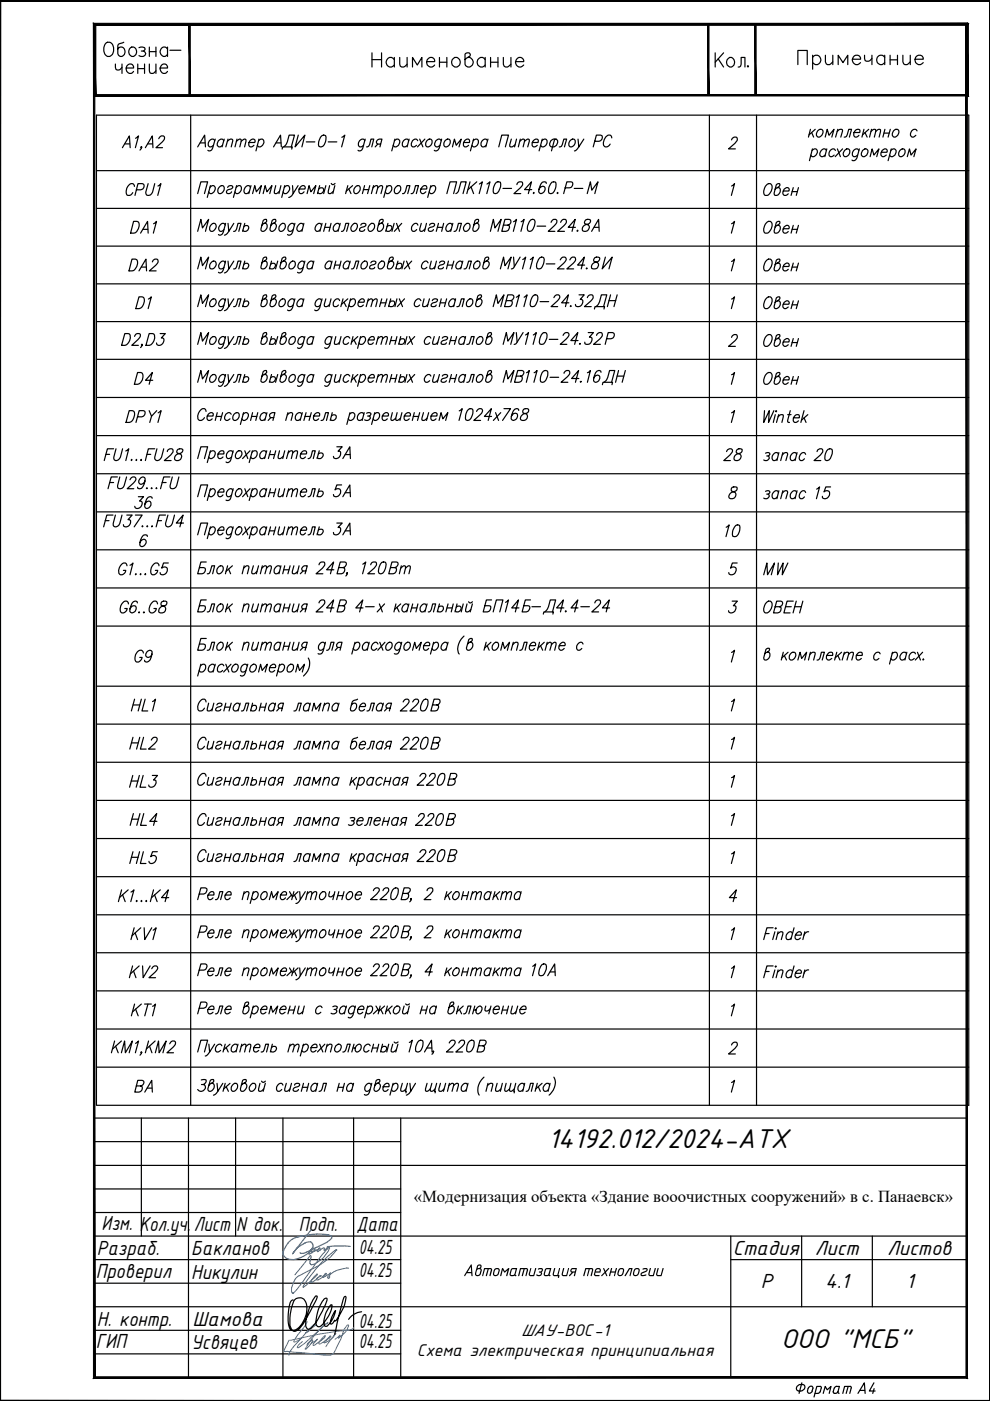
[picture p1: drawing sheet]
<svg xmlns="http://www.w3.org/2000/svg" width="210mm" height="297mm" viewBox="0 0 210 297" stroke-linecap="round" stroke-linejoin="round" font-family="sans-serif">
<defs><g id="words">
<text font-size="7.5" x="167.9" y="15.9">Примечание</text>
<text font-size="6.6" x="77.6" y="15.5">Наименование</text>
<g font-size="6.2">
<text x="20.8" y="13.1">Обозна-</text>
<text x="24.7" y="74.8">D2,D3</text>
<text x="26.5" y="176.4">HL4</text>
<text x="116.2" y="243.4">14192.012/2024-АТХ</text>
<text x="165.7" y="285.8">ООО &quot;МСБ&quot;</text>
</g>
<g font-size="5.7">
<text x="25.4" y="42.7">CPU1</text>
<text x="160.9" y="42.7">Овен</text>
<text x="26.5" y="50.8">DA1</text>
<text x="160.9" y="50.8">Овен</text>
<text x="26.1" y="58.6">DA2</text>
<text x="160.9" y="58.6">Овен</text>
<text x="27.5" y="66.7">D1</text>
<text x="160.9" y="66.7">Овен</text>
<text x="160.9" y="74.8">Овен</text>
<text x="27.2" y="82.5">D4</text>
<text x="160.9" y="82.5">Овен</text>
<text x="25.4" y="90.7">DPY1</text>
<text x="152.4" y="98.8">28</text>
<text x="152.8" y="115">10</text>
<text x="160.9" y="123.1">MW</text>
<text x="160.9" y="131.2">ОВЕН</text>
<text x="27.5" y="141.5">G9</text>
<text x="26.5" y="152">HL1</text>
<text x="26.5" y="160.2">HL2</text>
<text x="26.1" y="168.3">HL3</text>
<text x="26.5" y="184.1">HL5</text>
<text x="26.5" y="200.4">KV1</text>
<text x="26.1" y="208.5">KV2</text>
<text x="26.5" y="216.6">KT1</text>
<text x="27.5" y="232.8">BA</text>
</g>
<text font-size="5.3" x="23.3" y="16.9">чение</text>
<g font-size="4.7">
<text x="21.5" y="260.8">Изм. Кол.уч.</text>
<text x="41.1" y="261.1">Лист</text>
<text x="50.1" y="261.1">N док.</text>
<text x="63.3" y="261.1">Подп.</text>
<text x="75.6" y="261.1">Дата</text>
<text x="20.5" y="266.1">Разраб.</text>
<text x="40.6" y="266.1">Бакланов</text>
<text x="76.1" y="265.8">04.25</text>
<text x="155.4" y="266.1">Стадия</text>
<text x="172.8" y="266.1">Лист</text>
<text x="188.1" y="266.1">Листов</text>
<text x="20.3" y="270.9">Проверил</text>
<text x="40.6" y="271.1">Никулин</text>
<text x="76.1" y="270.8">04.25</text>
<text x="161.3" y="273">Р</text>
<text x="175" y="273">4.1</text>
<text x="192.1" y="273">1</text>
<text x="20.5" y="281">Н. контр.</text>
<text x="40.8" y="281.2">Шамова</text>
<text x="76.1" y="281.6">04.25</text>
<text x="20.3" y="285.9">ГИП</text>
<text x="40.6" y="286.1">Усвяцев</text>
<text x="76.1" y="285.8">04.25</text>
</g>
<g font-size="3.9">
<text x="98.1" y="270.6">Автоматизация технологии</text>
<text x="88.4" y="287.5">Схема электрическая принципиальная</text>
<text x="110.5" y="283.3">ШАУ-ВОС-1</text>
</g>
<text font-size="3.5" x="87.7" y="254.9">«Модернизация объекта «Здание вооочистных сооружений» в с. Панаевск»</text>
</g></defs>
<!-- layer: 0 -->
<g fill="none" stroke="#000" stroke-width=".25">
<path d="M151.6 11.2v3M152.3 12.5l1.1 1.7M153.4 11.2l-1.8 2M154.2 12.6a.85 .85 0 0 1 1.1-.4 .85 .85 0 0 1 .4 1.1 .87 .87 0 0 1-1 .9 .87 .87 0 0 1-.6-1.1zM156.5 14.2l.5-.2 .1-1.8h.8v2M158.6 13.9l-.1 .1 .1 .2 .1-.2M20.4 24.4h185v209.9h-185zM20.4 36.2h185M26 31.3l1.4-2.5 .2 2.5M26.5 30.5h1M28.7 29.3l.7-.5-.7 2.5M30.1 31.2l-.2 .1-.1-.1h.3l-.4 .6"/>
<path d="M30.8 31.3l1.5-2.5 .1 2.5M31.3 30.5h1M33.7 29.4v-.1a.74 .74 0 0 1 1.1-.4l.1 .2a1.08 1.08 0 0 1-.5 1l-1.3 1.2h1.4M40.4 24.4v209.9M41.9 31.1l1.5-2.5 .2 2.5M42.5 30.3h1M44.5 39.7l.5-.3h.3a.99 .99 0 0 1 .2 1 .99 .99 0 0 1-.9 .6l-.4-.3M44.6 39.4l-.7 2.5M45.5 29.8v-.1a.9 .9 0 0 0-1.2 .2 .9 .9 0 0 0 0 1.1 .66 .66 0 0 0 1-.2M45.6 29.5l-.5 1.9a.66 .66 0 0 1-1 .5M46.7 39.5l.5-.1a.93 .93 0 0 1 .2 1.1 .93 .93 0 0 1-1.1 .4 1.09 1.09 0 0 1 .4-1.4zM47.5 29.8a.51 .51 0 0 0-.9-.2 .89 .89 0 0 0-.2 1.5h.3l.5-.3"/>
<path d="M47.5 29.5l-.4 1.6M48.2 30l.7-.5 .4 .1-.3 1.5M48.3 39.7a.71 .71 0 0 1 1-.2l.1 .2-.2 .2-.8 .3a.54 .54 0 0 0-.4 .7 .71 .71 0 0 0 1.1-.2M48.3 29.5l-.4 1.6M50.1 39.7a.64 .64 0 0 1 1-.2 .97 .97 0 0 1-.1 1.1 .97 .97 0 0 1-1 .3l-.2-.2M50.1 30l.7-.5 .3 .1-.3 1.5M50.2 39.4l-.7 2.5M50.2 29.5l-.4 1.6M51.1 30l.7-.5 .4 .1-.3 1.5M52.8 30.2h1.2l.1-.5a.9 .9 0 0 0-1.2 .2 .9 .9 0 0 0 0 1.1 .65 .65 0 0 0 .9-.2M53.1 39.7l-.1-.2a.97 .97 0 0 0-1.1 .3 .97 .97 0 0 0 0 1.1 .63 .63 0 0 0 .9-.2M53.2 39.4l-.5 1.6"/>
<path d="M54.8 29.8a.62 .62 0 0 1 .6-.3 .62 .62 0 0 1 .5 .3 .96 .96 0 0 1-.2 1 .96 .96 0 0 1-1 .2l-.1-.2M54.9 29.5l-.6 2.5M58 31.1l1.5-2.5 .1 2.5M58.5 39.4l-.3 1.5 .4 .1 .7-.5M58.5 30.3h1.1M59.6 39.4l-.5 1.6M59.8 31.6l.1-.5h2.1l-.2 .5M60.2 31.1a3.2 3.2 0 0 0 1.1-2.5h1.1l-.6 2.5M60.3 39.7a.64 .64 0 0 1 1-.2 1.05 1.05 0 0 1-1 1.5l-.3-.3M60.4 39.4l-.7 2.5M62 39.4l.1 1.6 1.1-1.6M63.2 28.6l-.6 2.5 2-2.5-.6 2.5"/>
<path d="M64.9 30.1h1.9M67.8 39.4l-.5 1.6M68.2 28.8l.4-.2 .4 .2a2.06 2.06 0 0 1-.9 2.3l-.5-.1a2.34 2.34 0 0 1 .6-2.2zM69.1 39.4l-.5 1.6M69.6 30.1h1.8M69.9 39.4l-.3 1.5 .5 .1 .6-.5M70.2 38.9l.3 .2 .5-.2M71 39.4l-.4 1.6M72.5 29.1l.6-.5-.7 2.5M73.7 39.4l-.4 1.6M74.8 39.4l-1.4 1.1M75.5 39.5l.6-.1a.93 .93 0 0 1 .1 1.1 .93 .93 0 0 1-1.1 .4 1.09 1.09 0 0 1 .4-1.4z"/>
<path d="M77.3 39.4l-.5 1.6M77.3 29.8v-.1a.9 .9 0 0 0-1.1 .2 .9 .9 0 0 0-.1 1.1 .66 .66 0 0 0 1-.2M77.4 29.5l-.5 1.9a.66 .66 0 0 1-1 .5M77.7 31.1l.4-.1 .3-.3 .3-1.2h.5l-.4 1.6M78.4 39.4l-.5 1.6M79.1 39.8l.6-.4 .4 .1-.3 1.5M79.2 39.4l-.5 1.6M80.1 39.8l.6-.4 .4 .1-.3 1.5M80.1 30.6l-.6 .5M80.7 30.6h-.6l-.3-.5 .3-.5 .9-.1-.4 1.6M82 39.7a.63 .63 0 0 1 .9-.2 .97 .97 0 0 1 0 1.1 .97 .97 0 0 1-1.1 .3l-.1-.2M82 39.4l-.6 2.5"/>
<path d="M83.6 29.8a.65 .65 0 0 1 1.2 0 .96 .96 0 0 1-.3 1 .96 .96 0 0 1-1 .2l-.1-.2M83.7 29.5l-.6 2.5M84.1 39.5l.6-.1a.93 .93 0 0 1 .1 1.1 .93 .93 0 0 1-1.1 .4 1.09 1.09 0 0 1 .4-1.4zM86.7 29.8l-.2-.2a.91 .91 0 0 0-1.1 .4 .91 .91 0 0 0 .2 1.1h.3l.5-.3M86.7 29.5l-.4 1.6M88.6 29.8l-.2-.2a.91 .91 0 0 0-1.1 .4 .91 .91 0 0 0 .2 1.1h.3l.5-.3M89 29.5l.7 1.6M90.1 29.5l-1.6 1.6M90.5 29.8a.62 .62 0 0 1 .6-.3 .62 .62 0 0 1 .5 .3 .96 .96 0 0 1-.2 1 .96 .96 0 0 1-1 .2 1.03 1.03 0 0 1 .1-1.2zM91.3 39.7a.63 .63 0 0 1 .9-.2 .97 .97 0 0 1 0 1.1 .97 .97 0 0 1-1.1 .3l-.1-.2M91.4 39.4l-.7 2.5M93.6 29.8l-.1-.1a.88 .88 0 0 0-1.2 .2 .88 .88 0 0 0 0 1.1 .66 .66 0 0 0 1-.2"/>
<path d="M93.6 29.5l-.5 1.9a.71 .71 0 0 1-1 .5M94.4 29.8a.62 .62 0 0 1 .5-.3 .62 .62 0 0 1 .6 .3 .96 .96 0 0 1-.3 1 .96 .96 0 0 1-1 .2 1.03 1.03 0 0 1 .2-1.2zM95.9 31.1l.5-1.6 .3 1.3 1.1-1.3-.5 1.6M98.3 30.2h1.2v-.6a.91 .91 0 0 0-1.1 .4 .91 .91 0 0 0 .2 1.1h.2l.6-.3M99.7 38.6l-.7 2.4M99.9 39.6l.5 1.4M100.3 29.8a.62 .62 0 0 1 .6-.3 .62 .62 0 0 1 .5 .3 .96 .96 0 0 1-.2 1 .96 .96 0 0 1-1 .2l-.1-.2M100.4 29.5l-.7 2.5M101.1 38.6l-1.9 1.6M101.6 39l.7-.4-.7 2.4M103.3 39l.6-.4-.7 2.4M103.3 29.8l-.1-.2a.91 .91 0 0 0-1.1 .4 .91 .91 0 0 0 .2 1.1h.3l.5-.3"/>
<path d="M103.5 29.5l-.5 1.6M105.2 38.6h.9a2.26 2.26 0 0 1-1 2.4l-.5-.1a2.49 2.49 0 0 1 .6-2.3zM105.7 31.1l.7-2.5h1.4l-.7 2.5M106.6 39.9h1.9M108.4 29.5l-.3 1.5 .5 .1 .6-.4M109.5 29.5l-.4 1.6M109.6 39.1v-.1a.71 .71 0 0 1 1.2-.2 .94 .94 0 0 1-.5 1l-1.3 1.2h1.4M110.2 30l.6-.5 .4 .1-.3 1.5M110.3 29.5l-.4 1.6M111.2 30l.6-.5 .4 .1-.3 1.5M112.9 30.2h1.2a.46 .46 0 0 0-.2-.7 .97 .97 0 0 0-1 .6 .97 .97 0 0 0 .2 1h.3l.5-.3M114.9 29.8a.62 .62 0 0 1 .5-.3 .62 .62 0 0 1 .6 .3 .96 .96 0 0 1-.3 1 .96 .96 0 0 1-.9 .2l-.2-.2"/>
<path d="M115 29.5l-.7 2.5M115.8 38.9v-.3a.8 .8 0 0 0-1.1 .4 1.95 1.95 0 0 0-.3 1.9 .89 .89 0 0 0 1-.3 .89 .89 0 0 0 0-1 .67 .67 0 0 0-.9 .2l-.2 .4M116.8 29.8l.5-.3 .8 .1a.97 .97 0 0 1-.2 1.3 .97 .97 0 0 1-1.4-.1zM117 38.6h.8a2.14 2.14 0 0 1-.9 2.4l-.5-.1a2.39 2.39 0 0 1 .6-2.3zM117.6 29.5l-.7 2.5M118.6 31.1l.4-.1 .5-1.5h.6l-.4 1.6M119.8 39.8h.9a.68 .68 0 0 0 .7-.5 .68 .68 0 0 0-.3-.7h-.9l-.7 2.4M120.9 29.8a.62 .62 0 0 1 .5-.3 .62 .62 0 0 1 .6 .3 .96 .96 0 0 1-.3 1 .96 .96 0 0 1-1 .2 1.03 1.03 0 0 1 .2-1.2zM121.8 39.9h1.8M122.6 29.5l.1 1.6 1.1-1.6M122.7 31.1a1.26 1.26 0 0 1-.9 .9M126.1 30h.9a.83 .83 0 0 0 .6-1.2l-1.2-.2-.6 2.5"/>
<path d="M129.7 29.2v-.2a.74 .74 0 0 0-.8-.3 .74 .74 0 0 0-.6 .5 1.26 1.26 0 0 0 0 1.9 1.02 1.02 0 0 0 1.1-.5M150.4 24.4v209.9M155.1 29.7l.1-.2a.77 .77 0 0 1 1.1-.3v.1a.94 .94 0 0 1-.5 1.1l-1.3 1.2h1.4M155.1 39.4l.6-.5-.6 2.5M160.4 24.4v209.9M171.8 27.4l-.4 1.7M172.1 28.1l.4 1M172.2 31.9a.62 .62 0 0 1 .5-.3 .62 .62 0 0 1 .6 .3 .96 .96 0 0 1-.3 1 .96 .96 0 0 1-1 .2l-.1-.2M172.3 31.6l-.7 2.5M172.8 27.4l-1.3 1.2M173.4 27.8a.72 .72 0 0 1 .9-.3 .94 .94 0 0 1 0 1.1 .94 .94 0 0 1-1 .3 .94 .94 0 0 1 .1-1.1zM175 29.1l.4-1.7 .4 1.3 1-1.3-.4 1.7"/>
<path d="M175.2 31.9a.59 .59 0 0 0-.5-.4 .59 .59 0 0 0-.6 .4 .88 .88 0 0 0-.1 1.2 .66 .66 0 0 0 1-.2M175.3 31.6l-.4 1.6M177.1 31.9l-.1-.2a.91 .91 0 0 0-1.1 .4 .91 .91 0 0 0 .2 1.1h.3l.5-.3M177.5 27.9l.4-.4h.7l-.3 1.6M177.5 31.6l.7 1.6M177.6 27.4l-.4 1.7M178.6 31.6l-1.5 1.6M179 29.1l.5-.2 .5-1.5h.6l-.5 1.7M179.1 31.9a.61 .61 0 0 1 .5-.3 .61 .61 0 0 1 .6 .3 .96 .96 0 0 1-.3 1 .96 .96 0 0 1-1 .2 .88 .88 0 0 1 .2-1.2zM181.1 28.1h1.2v-.5a.89 .89 0 0 0-1.2 .2 .89 .89 0 0 0 0 1.1 .64 .64 0 0 0 1-.2M182.1 31.9l-.2-.2a.91 .91 0 0 0-1.1 .4 .91 .91 0 0 0 .2 1.1h.3l.5-.3M182.2 31.6l-.5 1.9a.71 .71 0 0 1-1.1 .4"/>
<path d="M182.9 31.9a.65 .65 0 0 1 1.1 0 .96 .96 0 0 1-.2 1 .96 .96 0 0 1-1 .2 .94 .94 0 0 1 .1-1.2zM183.2 27.4l-.4 1.7M183.4 28.1l.5 1M184.2 27.4l-1.3 1.2M184.5 33.2l.4-1.6 .4 1.3 1.1-1.3-.5 1.6M184.7 27.9l.6-.5 .4 .1-.3 1.6M184.8 27.4l-.4 1.7M185.7 27.9l.6-.5 .4 .1-.3 1.6M186.9 32.3h1.1a.49 .49 0 0 0-.2-.7 .99 .99 0 0 0-.9 .5 .99 .99 0 0 0 0 1 .66 .66 0 0 0 1-.2M187.4 28.2h1.1M187.6 27.4l-.4 1.7M188.8 27.4l-.5 1.7"/>
<path d="M188.8 31.9a.65 .65 0 0 1 1.2 0 .96 .96 0 0 1-.3 1 .96 .96 0 0 1-.9 .2l-.2-.2M189 31.6l-.7 2.5M189.4 27.8a.72 .72 0 0 1 1-.3 .94 .94 0 0 1 0 1.1 .94 .94 0 0 1-1 .3 .94 .94 0 0 1 0-1.1zM190.8 31.9a.62 .62 0 0 1 .5-.3 .62 .62 0 0 1 .6 .3 .96 .96 0 0 1-.3 1 .96 .96 0 0 1-.9 .2 1.03 1.03 0 0 1 .1-1.2zM192.4 33.2l.4-1.6 .4 1.3 1-1.3-.4 1.6M194.4 27.8a.71 .71 0 0 0-.7-.4 .71 .71 0 0 0-.6 .7 .61 .61 0 0 0 0 .7 .61 .61 0 0 0 .6 .3l.5-.4M20.4 44.2h185M20.4 52.2h185M41.9 41l.7-2.4h1.4l-.7 2.4M41.9 49.1l.7-2.6 .3 1.8 1.3-1.8-.6 2.6M41.9 57l.7-2.5 .3 1.8 1.3-1.8-.6 2.5M44.7 55.7a.64 .64 0 0 1 1-.2 .97 .97 0 0 1-.1 1.1 .97 .97 0 0 1-1 .3 1.03 1.03 0 0 1 .1-1.2z"/>
<path d="M45 47.5l.5-.1a.93 .93 0 0 1 .2 1.1 .93 .93 0 0 1-1.1 .4 1.09 1.09 0 0 1 .4-1.4zM47.8 47.7l-.2-.2a.93 .93 0 0 0-1 .2 .93 .93 0 0 0-.2 1l.1 .2a.64 .64 0 0 0 1-.2M47.8 55.7l-.2-.2a.93 .93 0 0 0-1 .2 .93 .93 0 0 0-.2 1 .52 .52 0 0 0 .8 .2l.3-.2M47.8 47.4l-.5 1.9a.8 .8 0 0 1-.8 .6l-.2-.2M47.8 55.4l-.5 1.9a.8 .8 0 0 1-.8 .6l-.2-.2M48.3 47.4l.2 1.7 1.1-1.7M48.3 55.4l.2 1.6 1.1-1.6M48.5 49.1l-.3 .4-.6 .4M48.5 57a1.26 1.26 0 0 1-.9 .9M49.5 49.1l.5-.2 .2-.4 .3-1.1h.6l-.5 1.7M49.5 57l.5-.1 .5-1.5h.6l-.5 1.6M51.7 48.1l.1-.2a.58 .58 0 0 1 .9 .2 .58 .58 0 0 1-.3 .8l-.7 .2-.2-.3"/>
<path d="M51.7 56.1l.1-.1a.58 .58 0 0 1 .9 .1 .58 .58 0 0 1-.3 .8l-.7 .1-.2-.2M51.9 47.4l-.5 1.7M51.9 55.4l-.5 1.6M53.6 41l.4-1.6 .4 1.3 1-1.3-.4 1.6M55.8 41l.4-1.6 .4 1.3 1.1-1.3-.5 1.6M56 47.4h.3a.93 .93 0 0 1 .2 1.1 .93 .93 0 0 1-1.1 .4l-.1-.4 .5-1.7 .4-.3 .3 .1a.77 .77 0 0 1-.7 .9l-.3 .2M56 55.4h.3a.93 .93 0 0 1 .2 1.1 .93 .93 0 0 1-1.1 .4l-.1-.4 .5-1.7 .4-.3 .3 .1a.83 .83 0 0 1-.7 .9l-.3 .2M57.4 56.1l.1-.1a.55 .55 0 0 1 .8 0 .55 .55 0 0 1-.1 .8 .73 .73 0 0 1-1 .1l-.1-.1M57.6 55.4l-.5 1.6M58 47.4h.3a.99 .99 0 0 1 .2 1 .99 .99 0 0 1-1 .7l-.3-.6 .5-1.7a.49 .49 0 0 1 .8-.2 .77 .77 0 0 1-.8 .9l-.3 .2M58.9 55.4l-.5 1.6M59.4 47.7a.64 .64 0 0 1 1-.2 .97 .97 0 0 1-.1 1.1 .97 .97 0 0 1-1 .3 1.03 1.03 0 0 1 .1-1.2z"/>
<path d="M60.1 55.4h.3a.92 .92 0 0 1 .1 1.1 .92 .92 0 0 1-1 .4l-.1-.4 .4-1.7a.49 .49 0 0 1 .8-.2 .83 .83 0 0 1-.7 .9l-.3 .2M61.5 55.7a.64 .64 0 0 1 1-.2 .97 .97 0 0 1-.1 1.1 .97 .97 0 0 1-1 .3 1.03 1.03 0 0 1 .1-1.2zM62.1 41l-.3 .5-.6 .4M62.4 47.7l-.1-.2a.93 .93 0 0 0-1.1 .4 .93 .93 0 0 0 .1 1.2h.4l.4-.4M62.5 47.4l-.5 1.9a.81 .81 0 0 1-.9 .6l-.1-.2M63.4 40.1h1.2a.49 .49 0 0 0-.2-.7 .99 .99 0 0 0-.9 .5 .99 .99 0 0 0 .2 1.1h.3l.5-.3M64.3 47.7l-.1-.2a.96 .96 0 0 0-1 .2 .96 .96 0 0 0-.3 1l.4 .4h.3l.5-.4M64.4 47.4l-.4 1.7M64.6 55.7l-.2-.2a.9 .9 0 0 0-1.1 .4 .9 .9 0 0 0 .2 1.1l.5-.1 .3-.2M64.6 55.4l-.5 1.9a.81 .81 0 0 1-.9 .6l-.1-.2M65.1 41l.4-1.6 .4 1.3 1.1-1.3-.5 1.6M66.5 55.7l-.2-.2a.91 .91 0 0 0-1.1 .4 .91 .91 0 0 0 .2 1.1l.6-.1 .2-.2"/>
<path d="M66.5 55.4l-.4 1.6M67.6 40.1l.1-.2a.55 .55 0 0 1 .9 .1 .55 .55 0 0 1-.2 .8 .65 .65 0 0 1-.9 .1l-.1-.1M68.2 47.7l-.2-.2a.94 .94 0 0 0-1 .3 .94 .94 0 0 0 0 1.1l.4 .2 .5-.4M68.3 47.4l-.5 1.7M68.9 48.2h1.1M69.1 47.4l-.5 1.7M70.2 47.4l-.4 1.7M70.3 55.7l-.1-.2a.96 .96 0 0 0-1 .2 .96 .96 0 0 0-.3 1l.2 .2a.72 .72 0 0 0 1-.2M70.4 55.4l-.4 1.6M71 56.2h1.1M71.2 55.4l-.4 1.6M72 47.7l-.1-.2a.93 .93 0 0 0-1.1 .4 .93 .93 0 0 0 .2 1.2h.3l.5-.4"/>
<path d="M72.1 47.4l-.4 1.7M72.3 55.4l-.4 1.6M72.4 49.1l.4-.2 .2-.4 .3-1.1h.7l-.5 1.7M74 40.1l.4 .9M74.2 55.7l-.2-.2a.9 .9 0 0 0-1.1 .4 .9 .9 0 0 0 .2 1.1l.5-.1 .3-.2M74.3 55.4l-.5 1.6M74.5 57l.4-.1 .6-1.5h.6l-.5 1.6M74.9 47.5l.6-.1a1.02 1.02 0 0 1 .1 1.1 1.02 1.02 0 0 1-.9 .6 .93 .93 0 0 1 .2-1.6zM76.5 47.7a.7 .7 0 0 1 1.1-.2v.2l-.2 .2-.7 .3a.53 .53 0 0 0-.5 .7 .75 .75 0 0 0 1.1-.2M76.8 55.7a.64 .64 0 0 1 1-.2 .97 .97 0 0 1-.1 1.1 .97 .97 0 0 1-1 .3 1.03 1.03 0 0 1 .1-1.2zM77 40.2h1.2M78.3 47.7a.63 .63 0 0 1 1-.2 .97 .97 0 0 1-.1 1.1 .97 .97 0 0 1-1 .3 .88 .88 0 0 1 .1-1.2z"/>
<path d="M78.6 55.7a.71 .71 0 0 1 1.1-.2v.2l-.2 .3-.7 .2a.54 .54 0 0 0-.4 .7 .81 .81 0 0 0 1.1-.2M80.4 55.7a.64 .64 0 0 1 1-.2 .97 .97 0 0 1 0 1.1 .97 .97 0 0 1-1.1 .3 1.03 1.03 0 0 1 .1-1.2zM80.7 47.4h.3a.93 .93 0 0 1 .2 1.1 .93 .93 0 0 1-1.1 .4l-.1-.4 .5-1.7a.49 .49 0 0 1 .7-.2 .77 .77 0 0 1-.7 .9l-.3 .2M82 48.1l.2-.2a.58 .58 0 0 1 .9 .2 .58 .58 0 0 1-.4 .8l-.6 .2-.2-.3M82.3 47.4l-.5 1.7M82.8 55.4h.3a.93 .93 0 0 1 .2 1.1 .93 .93 0 0 1-1.1 .4l-.1-.4 .5-1.7a.49 .49 0 0 1 .8-.2 .83 .83 0 0 1-.8 .9l-.3 .2M83.6 47.4l-.5 1.7M84.1 47.4l.6 1.7M84.2 56.1l.1-.1a.55 .55 0 0 1 .9 0 .55 .55 0 0 1-.2 .8 .69 .69 0 0 1-1 0M84.4 55.4l-.5 1.6M85.2 47.4l-1.6 1.7M85.3 41l.5-.1 .2-.4 .3-1.1h.6l-.5 1.6"/>
<path d="M85.7 55.4l-.5 1.6M86.2 55.4l.7 1.6M87.2 41l.4-.1 .2-.4 .3-1.1h.6l-.4 1.6M87.3 55.4l-1.6 1.6M88.6 47.7l-.1-.2a.93 .93 0 0 0-1.1 .4 .93 .93 0 0 0 .1 1.2h.4l.4-.4M89.2 40.1h1.3l-.1-.6a.96 .96 0 0 0-1 .2 .96 .96 0 0 0-.2 1l.3 .3h.3l.5-.3M89.3 47.4l-.3 1.1v.4l.5 .2 .6-.6M90.4 47.4l-.4 1.7M90.8 55.7l-.2-.2a.9 .9 0 0 0-1.1 .4 .9 .9 0 0 0 .2 1.1l.5-.1 .3-.2M91.1 47.7a.71 .71 0 0 1 1-.2l.1 .2-.2 .2-1 .4-.2 .2v.4a.71 .71 0 0 0 1.1-.2M91.4 55.4l-.3 1.5h.8l.3-.4M92.5 55.4l-.4 1.6"/>
<path d="M92.8 48.2h1.1M93 47.4l-.5 1.7M93.2 55.7a.71 .71 0 0 1 1-.2l.1 .2-.2 .3-.8 .2a.54 .54 0 0 0-.3 .7 .81 .81 0 0 0 1-.2M94.1 47.4l-.5 1.7M94.7 41l.7-2.4h1.4l-.6 2.4M94.9 56.2h1.1M95.1 55.4l-.4 1.6M95.9 47.7l-.1-.2a.97 .97 0 0 0-1.1 .3 .97 .97 0 0 0 0 1.1 .63 .63 0 0 0 .9-.2M96 47.4l-.5 1.7M96.2 55.4l-.4 1.6M96.3 49.1l.4-.2 .2-.4 .3-1.1h.6l-.4 1.7M96.6 41l.6-.5 .5-1.9h1.1l-.6 2.4"/>
<path d="M98 55.7l-.1-.2a.9 .9 0 0 0-1.1 .4 .9 .9 0 0 0 .2 1.1l.5-.1 .3-.2M98.1 55.4l-.4 1.6M98.4 57l.4-.1 .6-1.5h.5l-.4 1.6M98.6 47.7a.63 .63 0 0 1 .9-.2 .97 .97 0 0 1 0 1.1 .97 .97 0 0 1-1.1 .3 .88 .88 0 0 1 .2-1.2zM100.7 55.7a.64 .64 0 0 1 .9-.2 .97 .97 0 0 1 0 1.1 .97 .97 0 0 1-1.1 .3 1.03 1.03 0 0 1 .2-1.2zM101 47.4h.3a.93 .93 0 0 1 .1 1.1 .93 .93 0 0 1-1.1 .4l-.1-.4 .5-1.7a.49 .49 0 0 1 .8-.2 .77 .77 0 0 1-.8 .9l-.2 .2M103.1 55.4h.3a.93 .93 0 0 1 .1 1.1 .93 .93 0 0 1-1.1 .4v-.4l.4-1.7a.49 .49 0 0 1 .8-.2 .83 .83 0 0 1-.7 .9l-.3 .2M104 49.1l.6-2.6 .3 1.8 1.4-1.8-.7 2.6M106.1 57l.7-2.5 .3 1.8 1.3-1.8-.7 2.5M106.7 47.7l1.2 .1a.89 .89 0 0 1-.6 1.3h-.9l.7-2.6h.8l.3 .1 .1 .4a.82 .82 0 0 1-.6 .7M108.9 47l.6-.5-.7 2.6M108.9 54.5l.2 2"/>
<path d="M110.3 54.5l-1.4 2.3-.5 .2M110.5 47l.6-.5-.7 2.6M110.8 55l.7-.5-.7 2.5M112.4 55l.7-.5-.7 2.5M112.5 46.6l.4-.1 .4 .1a2.14 2.14 0 0 1-.9 2.5l-.5-.2a2.21 2.21 0 0 1 .6-2.3zM112.7 40.2h-1.5l1.5-1.6-.7 2.4M113.2 40.8l-.1 .2 .1-.1M113.9 47.9h1.8M114.5 54.6l.3-.1 .5 .1a2.49 2.49 0 0 1-.6 2.3h-.8a2.21 2.21 0 0 1 .6-2.3zM115.8 56h1.8M116.8 47.1l.1-.1a.74 .74 0 0 1 1.1-.4l.1 .2a1.08 1.08 0 0 1-.5 1l-1.4 1.3h1.4M118.2 40.8v.2l.1-.1"/>
<path d="M118.8 55.1v-.1a.74 .74 0 0 1 1.1-.4 .58 .58 0 0 1-.1 .9l-1.6 1.5h1.4M118.9 47.1v-.1a.74 .74 0 0 1 1.1-.4l.1 .2a.94 .94 0 0 1-.5 1l-1.4 1.3h1.5M120.8 55.1l.1-.1a.74 .74 0 0 1 1.1-.4v.2a.94 .94 0 0 1-.5 1l-1.3 1.2h1.4M122 48.2h-1.5l1.5-1.7-.7 2.6M122.5 48.8l-.1 .3 .2-.2M124 56.2h-1.5l1.4-1.7-.7 2.5M124.2 46.6l-.3 .5a.88 .88 0 0 0 .9 .6 .83 .83 0 0 1-.2 1.2 .83 .83 0 0 1-1.1-.1 1.16 1.16 0 0 1 1.3-1.3 .69 .69 0 0 0 .4-.9l-.3-.1zM124.4 56.8l-.1 .2 .2-.1M124.5 41l.7-2.4 .3 1.7 1.3-1.7-.7 2.4M125.4 49.1l1.5-2.6 .1 2.6M126 48.2h1M126.1 54.6l-.2 .5a.84 .84 0 0 0 .8 .6 .85 .85 0 0 1-.1 1.2 .85 .85 0 0 1-1.2-.1 1.16 1.16 0 0 1 1.3-1.3 .74 .74 0 0 0 .4-.9l-.3-.1z"/>
<path d="M128.4 54.5l-.7 2.5 2.1-2.5-.7 2.5M155.1 47.4l.6-.5-.6 2.5M155.1 55.4l.6-.5-.6 2.5M20.4 60.2h185M20.4 68.2h185M20.4 76.2h185M41.9 65l.7-2.5 .3 1.8 1.3-1.8-.6 2.5M41.9 73l.7-2.5 .3 1.8 1.3-1.8-.6 2.5M44.7 71.7a.62 .62 0 0 1 .6-.3 .62 .62 0 0 1 .5 .3 .99 .99 0 0 1-1.2 1.2 1.11 1.11 0 0 1 .1-1.2zM44.7 79.7a.62 .62 0 0 1 .6-.3 .62 .62 0 0 1 .5 .3 .96 .96 0 0 1-.2 1 .96 .96 0 0 1-1 .2 1.03 1.03 0 0 1 .1-1.2zM45 63.5l.5-.1a.93 .93 0 0 1 .2 1.1 .93 .93 0 0 1-1.1 .4 1.09 1.09 0 0 1 .4-1.4zM47.8 63.7l-.2-.2a.93 .93 0 0 0-1 .2 .93 .93 0 0 0-.2 1 .52 .52 0 0 0 .8 .2l.3-.2"/>
<path d="M47.8 71.7l-.2-.2a.91 .91 0 0 0-1.1 .4 .91 .91 0 0 0 .2 1.1l.5-.1 .3-.2M47.8 79.7l-.2-.2a.91 .91 0 0 0-1.1 .4 .91 .91 0 0 0 .2 1.2h.3l.5-.4M47.8 63.4l-.5 1.9a.69 .69 0 0 1-1 .4M47.8 71.4l-.5 1.9a.69 .69 0 0 1-1 .4M47.8 79.4l-.5 1.9a.69 .69 0 0 1-1 .5M48.3 63.4l.2 1.6 1.1-1.6M48.3 71.4l.2 1.6 1.1-1.6M48.3 79.4l.2 1.7 1.1-1.7M48.5 65a1.26 1.26 0 0 1-.9 .9M48.5 73a1.26 1.26 0 0 1-.9 .9M49.5 65l.5-.1 .5-1.5h.6l-.5 1.6M49.5 73l.5-.1 .5-1.5h.6l-.5 1.6"/>
<path d="M51.7 64.1l.1-.1a.58 .58 0 0 1 .9 .1 .58 .58 0 0 1-.3 .8l-.7 .1-.2-.2M51.7 72.1l.1-.1a.58 .58 0 0 1 .9 .1 .58 .58 0 0 1-.3 .8l-.7 .1-.2-.2M51.9 63.4l-.5 1.6M51.9 71.4l-.5 1.6M51.9 79.4l-.5 1.7M56 63.4h.3a.93 .93 0 0 1 .2 1.1 .93 .93 0 0 1-1.1 .4l-.1-.4 .5-1.7 .4-.3 .3 .1a.83 .83 0 0 1-.7 .9l-.3 .2M56 71.4h.3a.93 .93 0 0 1 .2 1.1 .93 .93 0 0 1-1.1 .4l-.1-.4 .5-1.7 .4-.3 .3 .1a.83 .83 0 0 1-.7 .9l-.3 .2M56 79.4h.3a.91 .91 0 0 1 .2 1.1 .91 .91 0 0 1-1.1 .4l-.1-.3 .5-1.8 .4-.2 .3 .1a.83 .83 0 0 1-.7 .8l-.3 .2M57.4 72.1l.1-.1a.55 .55 0 0 1 .8 0 .55 .55 0 0 1-.1 .8 .73 .73 0 0 1-1 .1l-.1-.1M57.6 71.4l-.5 1.6M57.6 79.4l-.5 1.7M58 63.4h.3a.92 .92 0 0 1 .1 1.1 .92 .92 0 0 1-1 .4l-.2-.4 .5-1.7a.49 .49 0 0 1 .8-.2 .83 .83 0 0 1-.8 .9l-.3 .2"/>
<path d="M58.9 71.4l-.5 1.6M58.9 79.4l-.5 1.7M59.4 63.7a.64 .64 0 0 1 1-.2 .97 .97 0 0 1-.1 1.1 .97 .97 0 0 1-1 .3 1.03 1.03 0 0 1 .1-1.2zM60.1 71.4h.3a.92 .92 0 0 1 .1 1.1 .92 .92 0 0 1-1 .4l-.1-.4 .4-1.7a.49 .49 0 0 1 .8-.2 .83 .83 0 0 1-.7 .9l-.3 .2M60.1 79.4l.4 .1a.91 .91 0 0 1 0 1.1 .91 .91 0 0 1-1 .3l-.1-.3 .4-1.8a.49 .49 0 0 1 .8-.1 .83 .83 0 0 1-.7 .8l-.3 .2M61.5 71.7a.62 .62 0 0 1 .6-.3 .62 .62 0 0 1 .5 .3 .99 .99 0 0 1-1.2 1.2 1.11 1.11 0 0 1 .1-1.2zM61.5 79.7a.62 .62 0 0 1 .6-.3 .62 .62 0 0 1 .5 .3 .96 .96 0 0 1-.2 1 .96 .96 0 0 1-1 .2 1.03 1.03 0 0 1 .1-1.2zM62.4 63.7l-.1-.2a.92 .92 0 0 0-1.1 .4 .92 .92 0 0 0 .1 1.1l.6-.1 .2-.2M62.5 63.4l-.5 1.9a.71 .71 0 0 1-1 .4M64.3 63.7l-.1-.2a.96 .96 0 0 0-1 .2 .96 .96 0 0 0-.3 1l.2 .2a.72 .72 0 0 0 1-.2M64.4 63.4l-.4 1.6M64.6 71.7l-.2-.2a.89 .89 0 0 0-1.1 .4 .89 .89 0 0 0 .2 1.1l.5-.1 .3-.2"/>
<path d="M64.6 79.7l-.2-.2a.89 .89 0 0 0-1.1 .4 .89 .89 0 0 0 .2 1.2h.3l.5-.4M64.6 71.4l-.5 1.9a.71 .71 0 0 1-1 .4M64.6 79.4l-.5 1.9a.71 .71 0 0 1-1 .5M66.5 71.7l-.2-.2a.91 .91 0 0 0-1.1 .4 .91 .91 0 0 0 .2 1.1l.6-.1 .2-.2M66.5 79.7l-.2-.2a.91 .91 0 0 0-1.1 .4 .91 .91 0 0 0 .2 1.2h.3l.5-.4M66.5 71.4l-.4 1.6M66.5 79.4l-.4 1.7M68.2 63.7l-.2-.2a.9 .9 0 0 0-1 .4 .9 .9 0 0 0 .1 1.1l.5-.1 .3-.2M68.3 63.4l-.5 1.9a.71 .71 0 0 1-1.1 .4M69.1 63.4l-.4 1.1 .1 .4 .5 .1 .6-.5M70.2 63.4l-.4 1.6M70.3 71.7l-.1-.2a.91 .91 0 0 0-1.1 .4 .91 .91 0 0 0 .2 1.1l.5-.1 .3-.2"/>
<path d="M70.3 79.7l-.1-.2a.91 .91 0 0 0-1.1 .4 .91 .91 0 0 0 .2 1.2h.3l.5-.4M70.4 71.4l-.5 1.9a.71 .71 0 0 1-1.1 .4M70.4 79.4l-.5 1.9a.71 .71 0 0 1-1.1 .5M71.2 71.4l-.3 1.5h.7l.4-.4M71.2 79.4l-.3 1.5 .5 .2 .6-.5M72 63.7l-.1-.2a.92 .92 0 0 0-1.1 .4 .92 .92 0 0 0 .2 1.1l.5-.1 .3-.2M72.3 71.4l-.4 1.6M72.3 79.4l-.4 1.7M72.7 63.4l-.4 1.6M72.9 64.1l.5 .9M73.7 63.4l-1.3 1.1M74.2 71.7a.51 .51 0 0 0-.9-.2 .89 .89 0 0 0-.2 1.5l.5-.1 .3-.2"/>
<path d="M74.2 79.7a.51 .51 0 0 0-.9-.2 .89 .89 0 0 0-.2 1.6h.3l.5-.4M74.3 63.7a.64 .64 0 0 1 .9-.2 .97 .97 0 0 1 0 1.1 .97 .97 0 0 1-1.1 .3l-.1-.2M74.3 63.4l-.6 2.5M74.8 71.4l-.4 1.6M74.8 79.4l-.4 1.7M75.1 72.1l.4 .9M75.9 71.4l-1.4 1.1M75.9 79.4l-1.4 1.2M76 64.1h1.2a.49 .49 0 0 0-.2-.7 1.03 1.03 0 0 0-.9 1.5 .72 .72 0 0 0 .9-.2M76.4 71.7a.62 .62 0 0 1 .5-.3 .62 .62 0 0 1 .6 .3 .99 .99 0 0 1-1.3 1.2l-.1-.2M76.4 79.7a.62 .62 0 0 1 .5-.3 .62 .62 0 0 1 .6 .3 .96 .96 0 0 1-.3 1 .96 .96 0 0 1-1 .2l-.1-.2M76.5 71.4l-.7 2.5"/>
<path d="M76.5 79.4l-.7 2.5M78 63.8l.6-.4 .4 .1v.3l-.3 1.2M78.1 72.1h1.2v-.6a.91 .91 0 0 0-1.1 .4 .91 .91 0 0 0 .2 1.1l.5-.1 .3-.2M78.1 63.4l-.5 1.6M79 63.8l.6-.4 .4 .1-.3 1.5M80.1 71.8l.6-.4 .4 .1-.3 1.5M80.1 79.9l.6-.5 .4 .1-.3 1.6M80.2 71.4l-.4 1.6M80.2 79.4l-.4 1.7M80.7 64.2h1.1M80.9 63.4l-.4 1.6M81.1 71.8l.6-.4 .4 .1-.3 1.5"/>
<path d="M81.1 79.9l.6-.5 .4 .1-.3 1.6M82 63.4l-.4 1.6M82.7 64.1l.1-.1a.55 .55 0 0 1 .8 0 .55 .55 0 0 1-.1 .8 .69 .69 0 0 1-1 0M82.8 63.4l-.4 1.6M82.8 72.2h1.1M83.1 71.4l-.5 1.6M83.1 79.4l-.5 1.7M84.2 63.4l-.5 1.6M84.2 71.4l-.5 1.6M84.2 79.4l-.5 1.7M84.7 63.4l.6 1.6M84.8 72.1l.3-.3h.4a.67 .67 0 0 1 .1 1 .67 .67 0 0 1-1 0"/>
<path d="M85 71.4l-.5 1.6M85 79.4l-.5 1.7M85.8 63.4l-1.6 1.6M86.3 71.4l-.4 1.6M86.3 79.4l-.4 1.7M86.8 71.4l.7 1.6M86.8 79.4l.7 1.7M87.9 71.4l-1.5 1.6M87.9 79.4l-1.5 1.7M89.2 63.7l-.1-.2a.9 .9 0 0 0-1.1 .4 .9 .9 0 0 0 .2 1.1l.5-.1 .3-.2M89.9 63.4l-.3 1.5h.7l.4-.4M91.1 63.4l-.5 1.6"/>
<path d="M91.4 71.7l-.2-.2a.91 .91 0 0 0-1.1 .4 .91 .91 0 0 0 .2 1.1l.5-.1 .3-.2M91.4 79.7l-.2-.2a.91 .91 0 0 0-1.1 .4 .91 .91 0 0 0 .2 1.2h.3l.5-.4M91.7 63.7a.75 .75 0 0 1 1.1-.2l-.2 .5-.8 .2a.54 .54 0 0 0-.4 .7 .78 .78 0 0 0 1.1-.2M92.1 71.4l-.4 1.5h.8l.3-.4M92.1 79.4l-.4 1.5 .5 .2 .6-.5M93.2 71.4l-.5 1.6M93.2 79.4l-.5 1.7M93.3 64.2h1.1M93.6 63.4l-.5 1.6M93.8 71.7a.65 .65 0 0 1 1.1 0l-.2 .3-.8 .2a.54 .54 0 0 0-.3 .7 .85 .85 0 0 0 1.1-.2M93.8 79.7a.65 .65 0 0 1 1.1 0l-.2 .3-.8 .2a.52 .52 0 0 0-.3 .7 .78 .78 0 0 0 1.1-.2M94.7 63.4l-.5 1.6"/>
<path d="M95.5 72.2h1.1M95.7 71.4l-.5 1.6M95.7 79.4l-.5 1.7M96.5 63.7l-.1-.2a.93 .93 0 0 0-1 .2 .93 .93 0 0 0-.2 1v.1a.54 .54 0 0 0 .8 .1l.3-.2M96.6 63.4l-.4 1.6M96.8 71.4l-.4 1.6M96.8 79.4l-.4 1.7M96.9 65l.4-.1 .5-1.5h.6l-.4 1.6M98.6 71.7l-.1-.2a.91 .91 0 0 0-1.1 .4 .91 .91 0 0 0 .2 1.1l.5-.1 .3-.2M98.6 79.7l-.1-.2a.91 .91 0 0 0-1.1 .4 .91 .91 0 0 0 .2 1.2h.3l.5-.4M98.7 71.4l-.4 1.6M98.7 79.4l-.4 1.7"/>
<path d="M99 73l.4-.1 .5-1.5h.6l-.4 1.6M99.4 63.5l.5-.1a.93 .93 0 0 1 .2 1.1 .93 .93 0 0 1-1.1 .4 1.09 1.09 0 0 1 .4-1.4zM101.3 71.7a.62 .62 0 0 1 .5-.3 .62 .62 0 0 1 .6 .3 .99 .99 0 0 1-1.3 1.2 1.11 1.11 0 0 1 .2-1.2zM101.3 79.7a.62 .62 0 0 1 .5-.3 .62 .62 0 0 1 .6 .3 .96 .96 0 0 1-.3 1 .96 .96 0 0 1-1 .2 1.03 1.03 0 0 1 .2-1.2zM101.6 63.4h.3a.92 .92 0 0 1 .1 1.1 .92 .92 0 0 1-1 .4l-.2-.4 .5-1.7a.49 .49 0 0 1 .8-.2 .83 .83 0 0 1-.8 .9l-.3 .2M103.7 71.4h.3a.94 .94 0 0 1 .1 1.1 .94 .94 0 0 1-1 .4l-.1-.4 .5-1.7 .3-.3 .4 .1a.83 .83 0 0 1-.7 .9l-.3 .2M103.7 79.4h.3a.99 .99 0 0 1 .2 1.1 .99 .99 0 0 1-.9 .6l-.3-.5 .5-1.8 .3-.2 .4 .1a.83 .83 0 0 1-.7 .8l-.3 .2M104.6 65l.6-2.5 .4 1.8 1.2-1.8-.6 2.5M106.7 73l.7-2.5 .3 1.8 1.3-1.8-.7 2.5M107.4 63.7l1.1 .1a.79 .79 0 0 1-.6 1.2h-.9l.7-2.5 1.1 .1a.76 .76 0 0 1-.6 1.1M109.5 63l.6-.5-.7 2.5M109.5 79.7l1.2 .2a.83 .83 0 0 1-.7 1.2h-.9l.7-2.5 1.2 .1a.72 .72 0 0 1-.6 1"/>
<path d="M109.5 70.5l.1 2M110.9 70.5l-1.4 2.3-.5 .2M111.1 63l.7-.5-.7 2.5M111.4 71l.7-.5-.7 2.5M111.6 79l.6-.4-.6 2.5M113.1 71l.6-.5-.7 2.5M113.1 62.6l.4-.1 .4 .1a2.21 2.21 0 0 1-.6 2.3h-.8a2.49 2.49 0 0 1 .6-2.3zM113.2 79l.7-.4-.7 2.5M114.5 64h1.8M115.1 70.6l.3-.1 .5 .1a2.21 2.21 0 0 1-.6 2.3h-.8a2.49 2.49 0 0 1 .6-2.3zM115.2 78.7l.4-.1 .5 .1a2.16 2.16 0 0 1-1 2.4l-.5-.2a2.44 2.44 0 0 1 .6-2.2zM116.5 72h1.8"/>
<path d="M116.6 80h1.8M117.4 63.1a.64 .64 0 0 1 .6-.6 .64 .64 0 0 1 .7 .5l-.5 .8-1.4 1.2h1.4M119.4 71.1a.64 .64 0 0 1 .6-.6 .64 .64 0 0 1 .6 .5l-.5 .8-1.3 1.2h1.4M119.6 79.1a.62 .62 0 0 1 .6-.5 .62 .62 0 0 1 .6 .4l-.5 .9-1.3 1.2h1.4M120.6 64.2h-1.5l1.4-1.7-.6 2.5M121 64.8l-.1 .1h.2M122.6 72.2h-1.6l1.5-1.7-.7 2.5M122.8 62.5h1.1l-.9 1h.3a.92 .92 0 0 1 0 1.2 .92 .92 0 0 1-1.3 .1v-.3M123 72.8l-.1 .1h.2M124.5 63.1v-.1a.76 .76 0 0 1 1.2-.4v.2a.94 .94 0 0 1-.4 1l-1.4 1.2h1.4M124.5 79l.7-.4-.7 2.5M124.7 70.5h1.1l-.8 1 .4 .1a.96 .96 0 0 1-.2 1.2 .96 .96 0 0 1-1.2 0v-.3"/>
<path d="M126 65.5l.2-.5h2l-.1 .5M126.4 65a3.2 3.2 0 0 0 1.1-2.5h1.2l-.7 2.5M126.5 71.1v-.1a.81 .81 0 0 1 1.1-.4l.1 .2a.94 .94 0 0 1-.5 1l-1.3 1.2h1.4M127.4 78.9v-.2l-.5-.1a2.12 2.12 0 0 0-.9 2.3 .8 .8 0 0 0 1-.3 .8 .8 0 0 0-.3-1.1 .99 .99 0 0 0-.8 .7M128.6 71.8h.9a.71 .71 0 0 0 .7-.5 .71 .71 0 0 0-.3-.8h-1l-.6 2.5M129.1 63.7h1.5M129.5 62.5l-.7 2.5M130.9 62.5l-.7 2.5M130.9 79.7h1.3M131.1 78.6l-.6 2.5M132.6 78.6l-.7 2.5M155.1 63.4l.6-.5-.6 2.5"/>
<path d="M155.1 71.5l.1-.1a.77 .77 0 0 1 1.1-.3v.1a.94 .94 0 0 1-.5 1l-1.3 1.2h1.4M155.1 79.4l.6-.4-.6 2.5M20.4 84.3h185M20.4 92.4h185M22.4 96.3h.8M24.1 95.2h-1.3l-.7 2.4M24.6 95.2l-.5 1.7 .2 .6a.83 .83 0 0 0 1.2-.6l.5-1.7M26.7 95.6l.6-.4-.6 2.4M27.9 97.4v.2l.1-.1M29 97.4l-.1 .2 .1-.1M30 97.4l-.2 .1 .1 .1 .1-.1M31.2 96.3h.8"/>
<path d="M32.8 95.2h-1.3l-.7 2.4M33.3 95.2l-.5 1.7 .2 .6a.83 .83 0 0 0 1.2-.6l.5-1.7M35.5 95.7v-.1a.71 .71 0 0 1 1.2-.2 .97 .97 0 0 1-.5 1.1l-1.4 1.1h1.5M37.7 95.3l-.2 .4a.88 .88 0 0 0 .9 .6 .85 .85 0 0 1-.2 1.2 .85 .85 0 0 1-1.2-.1 1.16 1.16 0 0 1 1.3-1.3 .66 .66 0 0 0 .4-.8l-.3-.1zM41.9 81.1l.7-2.5 .3 1.7 1.3-1.7-.6 2.5M41.9 97.2l.7-2.5h1.4l-.7 2.5M43.7 87.2l-.1-.2a.73 .73 0 0 0-.7-.4 .73 .73 0 0 0-.6 .6 1.37 1.37 0 0 0 0 1.9 1.02 1.02 0 0 0 1-.6M43.9 88.2h1.3a.46 .46 0 0 0-.2-.7 .97 .97 0 0 0-1 .5 .97 .97 0 0 0 .2 1.1h.3l.5-.3M44.5 95.9a.72 .72 0 0 1 1-.2 .93 .93 0 0 1 0 1.1 .93 .93 0 0 1-1.1 .3l-.2-.2M44.6 95.6l-.7 2.5M45.8 88.3h1.1M46.1 87.5l-.5 1.6"/>
<path d="M46.2 96.3h1.3l-.1-.6a.93 .93 0 0 0-1.1 .4 .93 .93 0 0 0 .2 1.1h.3l.5-.3M47.2 87.5l-.5 1.6M48.5 81.1a1.26 1.26 0 0 1-.9 .8M49 87.8a.51 .51 0 0 0-.8-.2 .89 .89 0 0 0-.2 1.5h.3l.5-.3M49.4 95.9l-.2-.2a.93 .93 0 0 0-1.1 .4 .93 .93 0 0 0 .2 1.1h.3l.5-.3M49.4 95.6l-.5 1.9a.69 .69 0 0 1-1 .4M49.5 81.1l.5-.2 .2-.3 .3-1.2h.6l-.5 1.7M49.6 87.8a.62 .62 0 0 1 .6-.3 .62 .62 0 0 1 .5 .3 .96 .96 0 0 1-.2 1 .96 .96 0 0 1-1 .2 1.03 1.03 0 0 1 .1-1.2zM50.2 95.9a.62 .62 0 0 1 .5-.3 .62 .62 0 0 1 .6 .3 .96 .96 0 0 1-.3 1 .96 .96 0 0 1-1 .2 1.03 1.03 0 0 1 .2-1.2zM51.5 87.8a.65 .65 0 0 1 1.2 0 .96 .96 0 0 1-.3 1 .96 .96 0 0 1-1 .2l-.1-.2M51.6 87.5l-.6 2.5M51.7 80.1l.1-.1a.56 .56 0 0 1 .9 .1 .56 .56 0 0 1-.3 .8l-.7 .2-.2-.3"/>
<path d="M51.9 95.6l.6 1.6M53 95.6l-1.6 1.6M53.3 88.3h1.1M53.4 95.9a.71 .71 0 0 1 1-.2 .95 .95 0 0 1 0 1.1 .95 .95 0 0 1-1.1 .3l-.1-.2M53.5 95.6l-.7 2.5M53.6 87.5l-.5 1.6M54.7 87.5l-.5 1.6M56.4 95.9a.71 .71 0 0 0-.8-.3 .71 .71 0 0 0-.5 .7l.1 .8a.65 .65 0 0 0 1-.2M56.5 87.8a.51 .51 0 0 0-.8-.2 .92 .92 0 0 0-.3 1.5h.4l.4-.3M56.6 95.6l-.5 1.6M56.6 87.5l-.5 1.6M57.1 96.4h1.2"/>
<path d="M57.4 80.1l.1-.1a.55 .55 0 0 1 .8 0 .55 .55 0 0 1-.1 .8l-.4 .3h-.4l-.3-.3M57.4 95.6l-.5 1.6M57.4 88.5l-.5 .6M58 88.5h-.6l-.3-.5a1.05 1.05 0 0 1 1.2-.5l-.4 1.6M58.5 95.6l-.5 1.6M59.3 95.6l-.3 1.5 .4 .1 .7-.4M60.4 95.6l-.5 1.6M60.9 88l.7-.5 .4 .1-.3 1.5M61 87.5l-.4 1.6M61.1 96l.4-.3h.6l-.3 1.5M61.2 95.6l-.5 1.6M62.1 96l.6-.4 .4 .1-.3 1.5"/>
<path d="M63.8 96.3h1.1v-.6a.92 .92 0 0 0-1.1 .4 .92 .92 0 0 0 .2 1.1h.3l.5-.3M64 87.8l-.2-.2a.91 .91 0 0 0-1.1 .4 .91 .91 0 0 0 .2 1.1h.3l.5-.3M64.1 87.5l-.5 1.6M64.6 88.3h1.2M64.9 87.5l-.5 1.6M65.3 97.2l.4-.1 .3-.3 .3-1.2h.5l-.4 1.6M66 87.5l-.5 1.6M66.5 88.2h1.2a.46 .46 0 0 0-.2-.7 .97 .97 0 0 0-.9 .5 .97 .97 0 0 0 .2 1.1h.3l.5-.3M67.5 96.3l.4-.3a.55 .55 0 0 1 .7 .4 .55 .55 0 0 1-.4 .7l-.7 .1-.2-.2M67.7 95.6l-.5 1.6M68.1 89.1l.4-.1 .5-1.5h.6l-.4 1.6M70.3 88.2l.3-.2h.4a.66 .66 0 0 1 .1 1 .66 .66 0 0 1-1-.1"/>
<path d="M70.4 87.5l-.4 1.6M71.4 94.7h1.2l-.9 1h.3a.92 .92 0 0 1 0 1.2 .92 .92 0 0 1-1.3 .1v-.2M72.7 97.2l1.5-2.5 .1 2.5M73.2 96.4h1M74.1 87.8a.65 .65 0 0 1 1.1 0 .96 .96 0 0 1-.2 1 .96 .96 0 0 1-1 .2l-.2-.2M74.2 87.5l-.7 2.5M75.1 80.1l.4 1M77.1 87.8l-.1-.2a.91 .91 0 0 0-1.1 .4 .91 .91 0 0 0 .2 1.1h.3l.5-.3M77.2 87.5l-.4 1.6M77.7 87.6l.3-.1 .6 .1a.51 .51 0 0 1-.7 .6M78.1 80.1h1.2v-.6a.91 .91 0 0 0-1.1 .4 .91 .91 0 0 0 .2 1.2h.3l.5-.4M78.2 88.2l.3 .2a.72 .72 0 0 1-.4 .7 .72 .72 0 0 1-.8-.1"/>
<path d="M79.4 87.8a.61 .61 0 0 1 .5-.3 .61 .61 0 0 1 .6 .3 .96 .96 0 0 1-.3 1 .96 .96 0 0 1-1 .2l-.1-.2M79.5 87.5l-.7 2.5M81.1 88.2h1.2v-.5a.9 .9 0 0 0-1.1 .2 .9 .9 0 0 0 0 1.1 .65 .65 0 0 0 .9-.2M82.8 80.2h1.1M83.2 87.5l-.3 1.5 .4 .1 .6-.4M84.2 87.5l-.3 1.5 .4 .1 .6-.4M84.8 80.1l.3-.2h.4a.67 .67 0 0 1 .1 1 .67 .67 0 0 1-1-.1M85.2 87.5l-.4 1.6M85.7 88.2h1.3v-.5a.9 .9 0 0 0-1.2 .2 .9 .9 0 0 0 0 1.1 .66 .66 0 0 0 1-.2M87.6 88.3h1.1M87.8 87.5l-.4 1.6M89 87.5l-.5 1.6"/>
<path d="M89.8 87.5l-.3 1.5 .4 .1 .7-.4M90.9 87.5l-.5 1.6M91.4 88.2h1.2a.46 .46 0 0 0-.2-.7 .97 .97 0 0 0-.9 .5 .97 .97 0 0 0 .2 1.1h.2l.6-.3M93.1 89.1l.4-1.6 .4 1.3 1.1-1.3-.5 1.6M95.5 80.2h1.1M97.4 87.1l.6-.5-.7 2.5M99 81.1l.4-.2 .5-1.5h.6l-.4 1.7M99.4 86.8l.3-.2 .5 .2a2.16 2.16 0 0 1-1 2.3l-.4-.1a2.44 2.44 0 0 1 .6-2.2zM101 87.2a.65 .65 0 0 1 .6-.6 .65 .65 0 0 1 .7 .5l-.2 .5-1.6 1.5h1.4M104.2 88.3h-1.5l1.5-1.7-.7 2.5M105.1 87.5l.6 1.6M106.2 87.5l-1.6 1.6"/>
<path d="M106.7 81.1l.7-2.5 .3 1.7 1.3-1.7-.7 2.5M106.8 86.6h1.4l-1.6 2.5M110 87l-.1-.2-.4-.2a1.95 1.95 0 0 0-1.1 2.2 .82 .82 0 0 0 1.1 0 .82 .82 0 0 0 .1-1.1 .83 .83 0 0 0-1.2 .6M111 86.8a.53 .53 0 0 0 0 .8 .76 .76 0 0 1 .7 1.2 .76 .76 0 0 1-1.4-.1 1.34 1.34 0 0 1 1.3-1.1 .52 .52 0 0 0 .5-.4 .52 .52 0 0 0-.3-.6zM122.7 80.2h-1.5l1.5-1.6-.7 2.5M123.2 80.8l-.2 .1 .1 .2 .1-.2M127.7 81.6l.1-.5h2.1l-.1 .5M128.1 81.1a2.97 2.97 0 0 0 1.1-2.5h1.1l-.6 2.5M155.1 87.5l.6-.4-.6 2.5M162.1 87.1l-.2 2.5 1.2-2.5-.2 2.5 1.2-2.5M162.3 96.1l.3-.1 .6 .1v.2l-.1 .2-.5 .2M162.9 96.7a.52 .52 0 0 1 .2 .6 .52 .52 0 0 1-.5 .3l-.7-.1"/>
<path d="M164.4 87.9l-.4 1.7M164.5 87.2l.1-.1 .1 .1-.2 .1zM165 88.4l.4-.4h.7l-.3 1.6M165.1 96.3l-.2-.2a.93 .93 0 0 0-1.1 .4 .93 .93 0 0 0 .2 1.1h.3l.5-.3M165.1 87.9l-.5 1.7M165.1 96l-.4 1.6M165.9 96.5l.6-.5 .5 .1-.4 1.5M166 96l-.5 1.6M167 87.9h.7M167.6 87.1l-.6 2v.3l.4 .2M168.2 88.6h1.3l-.1-.6a.93 .93 0 0 0-1.1 .4 .93 .93 0 0 0 .2 1.2h.3l.5-.4M168.9 96.3l-.1-.2a.93 .93 0 0 0-1.1 .4 .93 .93 0 0 0 .2 1.1h.2l.6-.3"/>
<path d="M169 96l-.4 1.6M170.5 87.1l-.7 2.5M170.5 88.6l.4 1M170.8 96.3l-.1-.2a.93 .93 0 0 0-1.1 .4 .93 .93 0 0 0 .2 1.1h.3l.5-.3M171.3 87.9l-1.4 1.2M173.2 95.7l.1-.1a.77 .77 0 0 1 1.1-.3v.1a.97 .97 0 0 1-.5 1.1l-1.3 1.1h1.4M175.6 95.3l.3-.1 .5 .1a2.23 2.23 0 0 1-1 2.3l-.4-.1a2.39 2.39 0 0 1 .6-2.2zM20.4 100.4h185M20.4 108.5h185M20.4 116.6h185M22.3 110.4h.8M23.3 102.3h.8"/>
<path d="M24 109.2h-1.4l-.6 2.5M24.5 109.2l-.5 1.8 .1 .6a.83 .83 0 0 0 1.3-.6l.5-1.8M24.9 101.1h-1.3l-.7 2.5M25.4 101.1l-.5 2.2a.77 .77 0 0 0 .9 .3 .77 .77 0 0 0 .5-.7l.5-1.8M26.9 109.2h1.1l-.9 1h.3a.93 .93 0 0 1 0 1.2 .93 .93 0 0 1-1.2 .2v-.4M26.9 120l-.1-.5a1.04 1.04 0 0 0-1.5 .8 1.26 1.26 0 0 0 .2 1.6 1.02 1.02 0 0 0 1.2-1h-.5M27.6 101.7a.64 .64 0 0 1 .6-.6 .64 .64 0 0 1 .6 .5l-.5 .8-1.3 1.2h1.4M27.6 119.8l.6-.4-.6 2.5M28.7 109.2h1.4l-1.7 2.5M29.3 105.3h1.1l-.8 .9 .5 .2a.96 .96 0 0 1-.3 1.1 .96 .96 0 0 1-1.2 .1v-.3M30.2 111.5l-.1 .1 .1 .1 .1-.1M30.7 102a.82 .82 0 0 1-1.1 .6 .89 .89 0 0 1 .1-1.1 .89 .89 0 0 1 .9-.3 2.28 2.28 0 0 1-.6 2.3h-.8v-.2"/>
<path d="M31.2 103.4l-.2 .1h.2M31.2 111.5l-.1 .1 .1 .1 .1-.1M31.2 113.7v-.2a.8 .8 0 0 0-1.1 .4 2.18 2.18 0 0 0-.3 1.9 .81 .81 0 0 0 1.1-.4 .81 .81 0 0 0-.4-1.1l-.7 .4-.1 .3M32.2 103.4l-.2 .1h.3M32.3 105.6l-.1-.2-.5-.1a2.06 2.06 0 0 0-.9 2.4 .83 .83 0 0 0 1.1-.4 .83 .83 0 0 0-.3-1.1 .99 .99 0 0 0-.9 .8M32.3 111.5l-.1 .2 .1-.1M33.2 103.4l-.1 .1h.2M33.4 110.4h.8M33.7 120l-.2-.5a1.04 1.04 0 0 0-1.4 .8 1.26 1.26 0 0 0 .2 1.6 1.02 1.02 0 0 0 1.1-1h-.5M34.4 102.3h.8M35.1 109.2h-1.3l-.7 2.5M35.6 109.2l-.5 1.8 .2 .6a.83 .83 0 0 0 1.2-.6l.5-1.8"/>
<path d="M35.7 119.4h-1l-.4 1.1a.67 .67 0 0 1 .9-.2 .67 .67 0 0 1 .2 .8 .88 .88 0 0 1-1.4 .6v-.3M36 101.1h-1.3l-.7 2.5M36.5 101.1l-.4 2.2a.77 .77 0 0 0 .8 .3 .77 .77 0 0 0 .6-.7l.4-1.8M38.9 110.9h-1.5l1.4-1.7-.7 2.5M41.9 105.3l.7-2.5h1.4l-.7 2.5M41.9 113.4l.7-2.5h1.4l-.7 2.5M43.7 119.2h-1.1l-.7 2.5h.9a.86 .86 0 0 0 .7-1.2l-1.2-.2M44.5 104l.5-.4h.3a.99 .99 0 0 1 .2 1.1 .99 .99 0 0 1-.9 .6l-.4-.4M44.5 112.1l.5-.4h.3a.99 .99 0 0 1 .2 1.1 .99 .99 0 0 1-.9 .6l-.4-.4M44.6 103.6l-.7 2.5M44.6 111.7l-.7 2.5M46.2 104.3h1.3l-.1-.6a.93 .93 0 0 0-1.1 .5 .93 .93 0 0 0 .2 1.1h.3l.5-.4"/>
<path d="M46.2 112.4h1.3l-.1-.6a.93 .93 0 0 0-1.1 .4 .93 .93 0 0 0 .2 1.2h.3l.5-.4M48.3 120l-.5 1.7M49.3 120l-1.4 1.1M49.4 104l-.2-.3a.93 .93 0 0 0-1.1 .5 .93 .93 0 0 0 .2 1.1h.3l.5-.4M49.4 112.1l-.2-.3a.93 .93 0 0 0-1.1 .4 .93 .93 0 0 0 .2 1.2h.3l.5-.4M49.4 103.6l-.5 1.9a.71 .71 0 0 1-.8 .6l-.2-.1M49.4 111.7l-.5 1.9a.69 .69 0 0 1-1 .5M50.2 104a.64 .64 0 0 1 .9-.3 1.05 1.05 0 0 1-.9 1.6 .82 .82 0 0 1 0-1.3zM50.2 112.1a.64 .64 0 0 1 .9-.3 1.05 1.05 0 0 1-.9 1.6 .82 .82 0 0 1 0-1.3zM51.8 120l-.4 1.7M51.9 103.6l.6 1.7M51.9 111.7l.6 1.7"/>
<path d="M53 103.6l-1.6 1.7M53 111.7l-1.6 1.7M53.4 104a.63 .63 0 0 1 1-.3 .97 .97 0 0 1-.1 1.1 .97 .97 0 0 1-1 .4l-.1-.3M53.4 112.1a.63 .63 0 0 1 1-.3 .97 .97 0 0 1-.1 1.1 .97 .97 0 0 1-1 .4l-.1-.3M53.5 103.6l-.7 2.5M53.5 111.7l-.7 2.5M53.7 120l-.3 1.5 .5 .2 .6-.6M54.8 120l-.4 1.7M55.6 120l-.4 1.7M56.4 104l-.1-.3a.93 .93 0 0 0-1.1 .5 .93 .93 0 0 0 .2 1.1h.3l.5-.4M56.4 112.1l-.1-.3a.93 .93 0 0 0-1.1 .4 .93 .93 0 0 0 .2 1.2h.3l.5-.4M56.6 103.6l-.5 1.7"/>
<path d="M56.6 111.7l-.5 1.7M57.1 104.5h1.2M57.1 112.6h1.2M57.4 103.6l-.5 1.7M57.4 111.7l-.5 1.7M58.5 103.6l-.5 1.7M58.5 111.7l-.5 1.7M59.3 103.6l-.3 1.6 .4 .1 .7-.5M59.3 111.7l-.3 1.6 .4 .1 .7-.5M59.6 120l-.5 1.7M60.4 103.6l-.5 1.7M60.4 111.7l-.5 1.7"/>
<path d="M60.4 120l-.5 1.7M61.1 104.1l.6-.5 .4 .1-.3 1.6M61.1 112.2l.6-.5 .4 .1-.3 1.6M61.2 103.6l-.5 1.7M61.2 111.7l-.5 1.7M61.5 120l-.5 1.7M62.1 104.1l.6-.5 .4 .1-.3 1.6M62.1 112.2l.6-.5 .4 .1-.3 1.6M62.3 120l-.3 1.5 .5 .2 .6-.6M63.4 120l-.4 1.7M63.8 104.3h1.1a.49 .49 0 0 0-.2-.7 .99 .99 0 0 0-.9 .6 .99 .99 0 0 0 .2 1.1h.3l.5-.4M63.8 112.4h1.1a.49 .49 0 0 0-.2-.7 .99 .99 0 0 0-.9 .6 .99 .99 0 0 0 .2 1.1h.3l.5-.4"/>
<path d="M65.3 105.3l.4-.1 .3-.4 .3-1.2h.5l-.4 1.7M65.3 113.4l.4-.1 .3-.4 .3-1.2h.5l-.4 1.7M67.5 104.3l.4-.2a.55 .55 0 0 1 .7 .4 .55 .55 0 0 1-.4 .7l-.7 .1-.2-.2M67.5 112.4l.4-.2 .5 .1a.72 .72 0 0 1-.2 .9 .72 .72 0 0 1-.9-.1M67.6 119.7v-.1a.71 .71 0 0 1 1.2-.2 1.01 1.01 0 0 1-.4 1.1l-1.4 1.2h1.5M67.7 103.6l-.5 1.7M67.7 111.7l-.5 1.7M71.4 110.9h1.2l-.9 .9h.3a.92 .92 0 0 1-.1 1.2 .92 .92 0 0 1-1.2 .1v-.2M72.4 102.8h-1l-.4 1.1a.68 .68 0 0 1 1-.2 .68 .68 0 0 1 .2 .9 .84 .84 0 0 1-.6 .7 .84 .84 0 0 1-.9-.2v-.3M72.7 105.3l1.5-2.5 .1 2.5M72.7 113.4l1.5-2.5 .1 2.5M73.2 104.5h1"/>
<path d="M73.2 112.6h1M76.9 119.6l.7-.4-.7 2.5M78.6 119.7v-.1a.71 .71 0 0 1 1.2-.2 1.01 1.01 0 0 1-.5 1.1l-1.3 1.2h1.4M80.9 119.2h.8a2.14 2.14 0 0 1-.9 2.5l-.5-.2a2.49 2.49 0 0 1 .6-2.3zM85.1 120l-.4 1.7M155.2 103.3l-.2 .5a.88 .88 0 0 0 .9 .6 .85 .85 0 0 1-.2 1.2 .85 .85 0 0 1-1.1-.1 1.22 1.22 0 0 1 1.2-1.3 .49 .49 0 0 0 .5-.4 .49 .49 0 0 0-.3-.6zM156.3 119.4h-1l-.4 1.1a.65 .65 0 0 1 .9-.2 .65 .65 0 0 1 .2 .8 .77 .77 0 0 1-.6 .8 .77 .77 0 0 1-.9-.5M162.3 104.2l.3-.2 .6 .2v.2l-.1 .2-.5 .2M162.9 104.8l.2 .4a.79 .79 0 0 1-1.2 .4M165.1 104.4l-.2-.2a.93 .93 0 0 0-1.1 .4 .93 .93 0 0 0 .2 1.1h.3l.5-.3M165.1 104l-.4 1.7M165.9 104.5l.6-.5 .5 .2-.4 1.5"/>
<path d="M166 104l-.5 1.7M168.9 104.4l-.1-.2a.93 .93 0 0 0-1.1 .4 .93 .93 0 0 0 .2 1.1h.2l.6-.3M169 104l-.4 1.7M170.8 104.4l-.1-.2a.93 .93 0 0 0-1.1 .4 .93 .93 0 0 0 .2 1.1h.3l.5-.3M173.1 103.7l.7-.5-.7 2.5M176.1 103.2h-1l-.4 1.1a.68 .68 0 0 1 .9-.2 .68 .68 0 0 1 .3 .9 .88 .88 0 0 1-1.5 .5v-.3M20.4 124.7h185M20.4 132.7h185M27.2 128l-.1-.4a1.04 1.04 0 0 0-1.5 .8 1.26 1.26 0 0 0 .2 1.5 1.02 1.02 0 0 0 1.2-.9h-.5M28.8 121.7l-.1 .2 .2-.2M29.1 127.8v-.2l-.5-.1a1.95 1.95 0 0 0-1.1 2.1 .82 .82 0 0 0 1.2 .1 .82 .82 0 0 0 0-1.2 .83 .83 0 0 0-1.1 .6M29.5 129.7l-.1 .1 .1 .1 .1-.1"/>
<path d="M29.8 121.7v.2l.1-.2M30.5 129.7l-.1 .1 .1 .1 .1-.1M30.9 121.7h-.2l.1 .2 .1-.2M33.4 128l-.3-.5a1.63 1.63 0 0 0-1.5 1.9 .78 .78 0 0 0 1 .5 .78 .78 0 0 0 .5-.9h-.5M34.3 127.6a.53 .53 0 0 0 0 .8 .81 .81 0 0 1 .7 1.2 .81 .81 0 0 1-1.3 .1 1.22 1.22 0 0 1 1.2-1.3 .52 .52 0 0 0 .5-.4 .52 .52 0 0 0-.3-.5zM43.7 127.2h-1.1l-.7 2.5h.9a.89 .89 0 0 0 .7-1.2l-1.2-.1M43.7 135.4h-1.1l-.7 2.5h.9a.83 .83 0 0 0 .7-1.2l-1.2-.1M43.9 121.7l.5-.2 .5-1.5h.6l-.4 1.7M43.9 129.7l.5-.1 .5-1.6h.6l-.4 1.7M43.9 137.9l.5-.2 .5-1.5h.6l-.4 1.7M46.2 120.3a.64 .64 0 0 1 1-.2 .97 .97 0 0 1-.1 1.1 .97 .97 0 0 1-1 .3 1.03 1.03 0 0 1 .1-1.2zM46.2 128.4a.64 .64 0 0 1 1-.2 .97 .97 0 0 1-.1 1.1 .97 .97 0 0 1-1 .3 1.03 1.03 0 0 1 .1-1.2z"/>
<path d="M46.2 136.6a.64 .64 0 0 1 1-.3 .97 .97 0 0 1-.1 1.1 .97 .97 0 0 1-1 .3 1.03 1.03 0 0 1 .1-1.1zM48.3 128l-.5 1.7M48.3 136.2l-.5 1.7M48.5 120.7l.4 1M48.5 128.8l.4 .9M48.5 136.9l.4 1M49.3 128l-1.4 1.2M49.3 136.2l-1.4 1.2M51.6 120.5l.7-.5 .4 .1-.2 1.6M51.6 128.5l.7-.5 .4 .2-.2 1.5M51.6 136.7l.7-.5 .4 .1-.2 1.6M51.8 128l-.4 1.7"/>
<path d="M51.8 136.2l-.4 1.7M53.7 128l-.3 1.6 .5 .1 .6-.5M53.7 136.2l-.3 1.5 .5 .2 .6-.5M54.8 128l-.4 1.7M54.8 136.2l-.4 1.7M55.5 120.5l.6-.5 .4 .1-.3 1.6M55.5 128.5l.6-.5 .4 .2-.3 1.5M55.5 136.7l.6-.5 .4 .1-.3 1.6M55.6 128l-.4 1.7M55.6 136.2l-.4 1.7M56.5 120.5l.6-.5 .4 .1-.3 1.6M56.5 128.5l.6-.5 .4 .2-.3 1.5"/>
<path d="M56.5 136.7l.6-.5 .4 .1-.3 1.6M59.5 120.3l-.1-.2a.93 .93 0 0 0-1.1 .4 .93 .93 0 0 0 .1 1.2h.3l.5-.4M59.5 128.4l-.1-.2a.93 .93 0 0 0-1.1 .4 .93 .93 0 0 0 .1 1.1h.3l.5-.3M59.5 136.6l-.1-.3a.93 .93 0 0 0-1.1 .4 .93 .93 0 0 0 .1 1.2h.3l.5-.4M59.6 128l-.5 1.7M59.6 136.2l-.5 1.7M60.2 120.8h1.1M60.2 128.9h1.1M60.2 137h1.1M60.4 128l-.5 1.7M60.4 136.2l-.5 1.7M61.5 128l-.5 1.7"/>
<path d="M61.5 136.2l-.5 1.7M62.3 128l-.3 1.6 .5 .1 .6-.5M62.3 136.2l-.3 1.5 .5 .2 .6-.5M63.4 128l-.4 1.7M63.4 136.2l-.4 1.7M64.3 121.1l-.6 .6M64.3 129.1l-.6 .6M64.3 137.3l-.6 .6M64.9 121.1h-.6l-.3-.3v-.3l.5-.5h.7l-.5 1.7M64.9 129.1l-.8-.1a.63 .63 0 0 1 .4-1h.7l-.5 1.7M64.9 137.3h-.6l-.3-.3v-.3l.5-.5h.7l-.5 1.7M65.4 139.5a3.1 3.1 0 0 1-1.1 3.8"/>
<path d="M67.6 127.8v-.1a.76 .76 0 0 1 1.2-.4v.2a.94 .94 0 0 1-.4 1l-1.4 1.2h1.5M68.9 136.6l-.2-.3a.93 .93 0 0 0-1 .4 .93 .93 0 0 0 .1 1.2h.3l.5-.4M69 136.2l-.7 2.3-.4 .2-.5-.1M69.3 137.9l.4-.2 .2-.3 .3-1.2h.6l-.4 1.7M70.8 120.8h-1.5l1.4-1.6-.6 2.5M70.8 128.9h-1.5l1.4-1.7-.6 2.5M71.6 137.3l-.5 .6M71.8 120.3l1.2 .2a.86 .86 0 0 1-.6 1.2h-.9l.6-2.5h1.2a.76 .76 0 0 1-.6 1.1M71.8 128.4l1.2 .1a.89 .89 0 0 1-.6 1.2h-.9l.6-2.5 1.2 .1a.76 .76 0 0 1-.6 1.1M72.2 137.3h-.6l-.2-.3v-.3l.5-.5h.6l-.4 1.7M73.7 121.5l-.2 .2-.1-.2 .2-.1 .1 .1-.4 .6M75.2 136.6a.63 .63 0 0 1 1-.3 .97 .97 0 0 1-.1 1.1 .97 .97 0 0 1-1 .3l-.2-.2"/>
<path d="M75.3 136.2l-.7 2.5M77 128.9h-1.6l1.5-1.7-.7 2.5M77.5 128.6h1.8M78.2 136.6l-.1-.3a.93 .93 0 0 0-1.1 .4 .93 .93 0 0 0 .1 1.2h.3l.5-.4M78.3 136.2l-.4 1.7M80.1 136.6l-.1-.3a.92 .92 0 0 0-1.1 .4 .92 .92 0 0 0 .2 1.2h.3l.5-.4M80.4 128l.7 1.7M80.5 136.2l.7 1.7M81.5 128l-1.5 1.7M81.6 136.2l-1.5 1.7M82 136.6a.64 .64 0 0 1 1-.3 .97 .97 0 0 1 0 1.1 .97 .97 0 0 1-1.1 .3 1.03 1.03 0 0 1 .1-1.1zM82.8 120.3l1.2 .2a.86 .86 0 0 1-.6 1.2h-1l.7-2.5h1.2a.76 .76 0 0 1-.6 1.1"/>
<path d="M83.9 128l-.4 1.7M84.2 128.8l.4 .9M85 120.5l.6-.5 .4 .1-.3 1.6M85 128l-1.3 1.2M85.1 136.6l-.2-.3a.92 .92 0 0 0-1.1 .4 .92 .92 0 0 0 .2 1.2h.3l.5-.4M85.2 136.2l-.7 2.3a.65 .65 0 0 1-.9 .1M85.9 136.6a.64 .64 0 0 1 1-.3 .97 .97 0 0 1-.1 1.1 .97 .97 0 0 1-1 .3 1.03 1.03 0 0 1 .1-1.1zM86 120.5l.6-.5 .4 .1-.3 1.6M86.6 128.4l-.2-.2a.94 .94 0 0 0-1 .3 .94 .94 0 0 0 0 1.1l.5 .1 .5-.3M86.7 128l-.5 1.7M87.3 128.9h1.1M87.5 137.9l.4-1.7 .4 1.3 1-1.3-.4 1.7"/>
<path d="M87.5 128l-.5 1.7M88.6 128l-.4 1.7M89.8 136.9h1.3a.49 .49 0 0 0-.3-.7 .99 .99 0 0 0-.9 .6 .99 .99 0 0 0 .2 1.1h.3l.5-.4M90.4 128.4l-.1-.2a.93 .93 0 0 0-1.1 .4 .93 .93 0 0 0 .2 1.1h.3l.5-.3M90.6 128l-.5 1.7M90.8 129.7l.4-.1 .2-.4 .3-1.2h.7l-.5 1.7M91.9 136.6a.64 .64 0 0 1 .9-.3 .97 .97 0 0 1 0 1.1 .97 .97 0 0 1-1.1 .3l-.1-.2M91.9 136.2l-.6 2.5M93 128.8l.1-.2a.56 .56 0 0 1 .8 0 .56 .56 0 0 1-.1 .9l-.4 .2h-.4l-.2-.2M93.2 128l-.5 1.7M94.8 128.9h1.1M94.9 136.6l-.2-.3a.94 .94 0 0 0-1 .3 .94 .94 0 0 0 0 1.1l.4 .2 .6-.4"/>
<path d="M95 128l-.5 1.7M95 136.2l-.5 1.7M96.1 128l-.4 1.7M96.7 128.8l.4-.3h.3a.67 .67 0 0 1 .1 1 .67 .67 0 0 1-1 0M96.9 128l-.4 1.7M98.2 128l-.4 1.7M98.4 134.9a3.2 3.2 0 0 0-1 3.8M99 128l-.3 1.6 .5 .1 .6-.5M99.4 127.6v.1a.44 .44 0 0 0 .8-.1M99.6 136.2h.3a.93 .93 0 0 1 .2 1.1 .93 .93 0 0 1-1.1 .4l-.1-.3 .5-1.8 .7-.2 .1 .3-.2 .3-.9 .6M100.2 128l-.5 1.7M103.1 136.2l-.5 1.7"/>
<path d="M103.3 136.9l.4 1M104.1 136.2l-1.4 1.2M104.2 127.2h-1.1l-.7 2.5h.9a.89 .89 0 0 0 .7-1.2l-1.2-.1M104.6 129.7l.6-2.5h1.4l-.6 2.5M104.6 136.6a.64 .64 0 0 1 1-.3 .97 .97 0 0 1-.1 1.1 .97 .97 0 0 1-1 .3 1.03 1.03 0 0 1 .1-1.1zM106.2 137.9l.4-1.7 .4 1.3 1-1.3-.4 1.7M107.2 127.7l.6-.5-.7 2.5M108.7 136.7l.6-.5 .5 .1-.3 1.6M108.8 136.2l-.4 1.7M110 128.9h-1.5l1.4-1.7-.6 2.5M110.2 137.9l.5-.2 .5-1.5h.6l-.5 1.7M112.3 136.9h1.2a.49 .49 0 0 0-.2-.7 1.02 1.02 0 0 0-.9 .6 1.02 1.02 0 0 0 .1 1.1h.4l.4-.4"/>
<path d="M112.5 127.2h-1.1l-.7 2.5h.9a.89 .89 0 0 0 .6-1.2l-1.2-.1M112.8 128.6h1.8M114.4 136.2l-.4 1.7M114.6 136.9l.5 1M115.2 130.2l.1-.5h2l-.1 .5M115.4 136.2l-1.3 1.2M115.5 129.7a3.5 3.5 0 0 0 1.2-2.5h1.1l-.7 2.5M115.9 136.7l.6-.5 .4 .1v.4l-.3 1.2M116 136.2l-.4 1.7M116.9 136.7l.7-.5 .3 .1-.3 1.6M118.6 136.9h1.2a.49 .49 0 0 0-.3-.7 .99 .99 0 0 0-.9 .6 .99 .99 0 0 0 .2 1.1h.3l.5-.4M119.5 128.9h-1.5l1.5-1.7-.7 2.5"/>
<path d="M120 129.5l-.1 .2 .2-.1M122.6 128.9h-1.5l1.4-1.7-.7 2.5M123.1 128.6h1.9M123.6 136.6l-.1-.3a.93 .93 0 0 0-1.1 .4 .93 .93 0 0 0 .2 1.2h.3l.5-.4M126.1 127.8l.1-.1a.74 .74 0 0 1 1.1-.4v.2a.94 .94 0 0 1-.5 1l-1.3 1.2h1.4M129.2 128.9h-1.5l1.5-1.7-.7 2.5M155.1 138.3l.6-.4-.6 2.5M155.2 127.5h1.1l-.8 .9 .5 .1a.98 .98 0 0 1-.3 1.2 .98 .98 0 0 1-1.2 0v-.2M162.6 138.3h.3a.91 .91 0 0 1 .2 1.1 .91 .91 0 0 1-1.1 .4l-.1-.3 .5-1.8a.49 .49 0 0 1 .8-.1l-.2 .4-.9 .6M166.1 138.3l-.4 1.6M166.3 139l.5 .9M167.1 138.3l-1.3 1.2"/>
<path d="M167.6 138.6a.62 .62 0 0 1 .5-.3 .62 .62 0 0 1 .6 .3 .96 .96 0 0 1-.3 1 .96 .96 0 0 1-.9 .2 1.03 1.03 0 0 1 .1-1.2zM169.2 139.9l.4-1.6 .4 1.3 1-1.3-.4 1.6M171.7 138.8l.6-.5 .5 .1-.3 1.5M171.8 138.3l-.4 1.6M173.2 139.9l.5-.1 .2-.3 .3-1.2h.6l-.5 1.6M175.3 139h1.2v-.6a.93 .93 0 0 0-1.1 .4 .93 .93 0 0 0 .2 1.1h.3l.5-.3M177.4 138.3l-.4 1.6M177.6 139l.5 .9M178.4 138.3l-1.3 1.2M178.9 138.8l.4-.4h.6l-.3 1.5M179 138.3l-.4 1.6M179.9 138.8l.4-.4h.6l-.3 1.5"/>
<path d="M181.6 139h1.2v-.6a.93 .93 0 0 0-1.1 .4 .93 .93 0 0 0 .1 1.1h.3l.5-.3M186.6 138.6a.71 .71 0 0 0-.8-.3 .71 .71 0 0 0-.5 .7 .71 .71 0 0 0 .2 .9h.4l.5-.3M189.1 138.6a.62 .62 0 0 1 .6-.3 .62 .62 0 0 1 .5 .3 .96 .96 0 0 1-.2 1 .96 .96 0 0 1-1 .2l-.1-.2M189.2 138.3l-.6 2.5M192.2 138.6l-.1-.2a.93 .93 0 0 0-1.1 .4 .93 .93 0 0 0 .1 1.1h.3l.5-.3M192.3 138.3l-.4 1.6M194.1 138.6a.71 .71 0 0 0-.8-.3 .71 .71 0 0 0-.5 .7 .71 .71 0 0 0 .2 .9h.3l.5-.3M194.5 138.3l.7 1.6M195.6 138.3l-1.5 1.6M195.8 139.7l-.1 .2 .2-.1M20.4 145.5h185M20.4 153.5h185"/>
<path d="M42.5 141.2a.62 .62 0 0 1 .6-.4 .62 .62 0 0 1 .5 .4 .99 .99 0 0 1-1.2 1.2l-.2-.3M42.6 140.8l-.7 2.5M43.7 148.8l-.1-.2a.73 .73 0 0 0-.7-.4 .73 .73 0 0 0-.6 .6 1.37 1.37 0 0 0 0 1.9 .9 .9 0 0 0 1-.6M43.7 156.9l-.1-.2a.73 .73 0 0 0-.7-.4 .73 .73 0 0 0-.6 .6 1.37 1.37 0 0 0 0 1.9 1.02 1.02 0 0 0 1-.6M44.2 149.1l-.3 1.6h.8l.3-.4M44.2 157.2l-.3 1.5 .5 .1 .6-.4M45.3 149.1l-.4 1.6M45.3 157.2l-.4 1.6M45.6 141.2a.51 .51 0 0 0-.9-.2 .89 .89 0 0 0-.2 1.5l.5-.1 .3-.3M45.6 140.8l-.4 1.7M46 149.5a.71 .71 0 0 1 1-.3l.1 .3-.2 .2-.8 .2a.54 .54 0 0 0-.3 .8 .81 .81 0 0 0 1-.3M46 157.5a.62 .62 0 0 1 .5-.3 .62 .62 0 0 1 .6 .3 1.31 1.31 0 0 1-1.2 .6l-.1 .6a.74 .74 0 0 0 1-.2"/>
<path d="M47.5 141.2l-.2-.2a.91 .91 0 0 0-1.1 .3 .91 .91 0 0 0 .2 1.2l.5-.1 .3-.3M47.7 149.9h1.1M47.7 158h1.1M47.9 140.8l.6 1.7M47.9 149.1l-.4 1.6M47.9 157.2l-.4 1.6M49 140.8l-1.6 1.7M49 149.1l-.4 1.6M49 157.2l-.4 1.6M49.4 141.2a.61 .61 0 0 1 .6-.4 .61 .61 0 0 1 .5 .4 .99 .99 0 0 1-1.2 1.2 .94 .94 0 0 1 .1-1.2zM50.8 149.5l-.1-.3a.9 .9 0 0 0-1.1 .4 .9 .9 0 0 0 .2 1.1h.5l.3-.3M50.8 157.5a.51 .51 0 0 0-.8-.2 .89 .89 0 0 0-.2 1.5h.3l.5-.3"/>
<path d="M50.9 149.1l-.4 1.6M50.9 157.2l-.4 1.6M51.2 150.7h.4l.6-1.6h.5l-.4 1.6M51.2 158.8l.4-.1 .2-.3 .4-1.2h.5l-.4 1.6M52.4 141.2l-.1-.2a.91 .91 0 0 0-1.1 .3 .91 .91 0 0 0 .2 1.2l.5-.1 .3-.3M52.5 140.8l-.5 1.9a.66 .66 0 0 1-1 .5M53.2 141.2a.65 .65 0 0 1 1.2 0 .99 .99 0 0 1-1.3 1.2 1.01 1.01 0 0 1 .1-1.2zM53.4 149.8l.1-.1a.55 .55 0 0 1 .8 0 .55 .55 0 0 1-.1 .8 .69 .69 0 0 1-1 0M53.4 157.9l.1-.1a.55 .55 0 0 1 .8 0 .55 .55 0 0 1-.1 .8 .69 .69 0 0 1-1 0M53.6 149.1l-.5 1.6M53.6 157.2l-.5 1.6M54.8 142.5l.4-1.7 .4 1.3 1.1-1.3-.5 1.7"/>
<path d="M55.2 149.9h1.1M55.2 158h1.1M55.4 149.1l-.5 1.6M55.4 157.2l-.5 1.6M56.5 149.1l-.5 1.6M56.5 157.2l-.5 1.6M57.2 141.5h1.2a.49 .49 0 0 0-.2-.7 1.01 1.01 0 0 0-1 .5 1.01 1.01 0 0 0 .1 1.1 .72 .72 0 0 0 1-.3M58.3 149.5l-.1-.3a.9 .9 0 0 0-1.1 .4 .9 .9 0 0 0 .2 1.1h.5l.3-.3M58.3 157.5a.51 .51 0 0 0-.8-.2 .89 .89 0 0 0-.2 1.5h.3l.5-.3M58.4 157.2l-.4 1.6M58.4 149.1l-.4 1.6M59.2 141.2a.65 .65 0 0 1 1.1 0 .99 .99 0 0 1-1.2 1.2l-.2-.3"/>
<path d="M59.2 150.1l-.5 .6M59.2 158.2l-.5 .6M59.3 140.8l-.7 2.5M59.9 150.1h-.7l-.2-.2v-.4l.5-.4h.6l-.4 1.6M59.9 158.2h-.7l-.2-.2v-.4l.5-.4h.6l-.4 1.6M61.1 141.2a.62 .62 0 0 1 .6-.4 .62 .62 0 0 1 .5 .4 .99 .99 0 0 1-1.2 1.2 1.11 1.11 0 0 1 .1-1.2zM62.3 150.7h.4l.6-1.6h.6l-.5 1.6M62.3 158.8l.4-.1 .2-.3 .4-1.2h.6l-.5 1.6M62.7 142.5l.4-1.7 .4 1.3 1.1-1.3-.5 1.7M65.7 149.5l-.1-.3a.91 .91 0 0 0-1.1 .4 .91 .91 0 0 0 .1 1.1h.6l.2-.3M65.7 157.5l-.1-.2a.91 .91 0 0 0-1.1 .4 .91 .91 0 0 0 .1 1.1h.3l.5-.3M65.8 149.1l-.4 1.6"/>
<path d="M65.8 157.2l-.4 1.6M66.2 150.7l.4-1.6 .4 1.3 1-1.3-.4 1.6M66.2 158.8l.4-1.6 .4 1.3 1-1.3-.4 1.6M68.7 149.5l.6-.4 .5 .1-.3 1.5M68.7 157.6l.6-.4 .5 .1-.3 1.5M68.8 149.1l-.4 1.6M68.8 157.2l-.4 1.6M71.8 149.5l-.2-.3a.91 .91 0 0 0-1.1 .4 .91 .91 0 0 0 .2 1.1h.5l.3-.3M71.8 157.5l-.2-.2a.91 .91 0 0 0-1.1 .4 .91 .91 0 0 0 .2 1.1h.3l.5-.3M71.9 149.1l-.5 1.6M71.9 157.2l-.5 1.6M75.8 148.2l-.7 .3-.4 .3-.4 1.7a.85 .85 0 0 0 1.1 0 .85 .85 0 0 0 .2-1l-.1-.3a.64 .64 0 0 0-1 .3"/>
<path d="M75.8 156.3l-.7 .3-.4 .3-.4 1.5 .1 .3a.91 .91 0 0 0 1.1-.4 .91 .91 0 0 0-.2-1.1h-.3l-.5 .3M76.2 149.8h1.2a.49 .49 0 0 0-.2-.7 1.03 1.03 0 0 0-.9 1.6 .72 .72 0 0 0 1-.3M76.2 157.9h1.2a.49 .49 0 0 0-.2-.7 .99 .99 0 0 0-.9 .5 .99 .99 0 0 0 0 1 .66 .66 0 0 0 1-.2M77.8 150.7h.4l.5-1.6h.7l-.5 1.6M77.8 158.8l.4-.1 .2-.3 .3-1.2h.7l-.5 1.6M81.2 149.5l-.2-.3a.9 .9 0 0 0-1 .4 .9 .9 0 0 0 .1 1.1h.5l.3-.3M81.2 157.5a.51 .51 0 0 0-.9-.2 .89 .89 0 0 0-.2 1.5h.3l.5-.3M81.3 149.1l-.5 1.6M81.3 157.2l-.5 1.6M82.1 150.1l-.6 .6M82.1 158.2l-.6 .6M82.7 150.1h-.6l-.2-.2v-.4l.5-.4h.6l-.5 1.6"/>
<path d="M82.7 158.2h-.6l-.2-.2v-.4l.5-.4h.6l-.5 1.6M85.5 148.8a.64 .64 0 0 1 .6-.6 .64 .64 0 0 1 .6 .5l-.5 .8-1.3 1.2h1.4M85.5 156.9a.65 .65 0 0 1 .6-.6 .65 .65 0 0 1 .6 .5l-.5 .8-1.3 1.2h1.4M87.5 148.8a.64 .64 0 0 1 .6-.6 .64 .64 0 0 1 .7 .5l-.6 .8-1.3 1.2h1.4M87.5 156.9a.65 .65 0 0 1 .6-.6 .65 .65 0 0 1 .7 .5l-.6 .8-1.3 1.2h1.4M89.9 148.4l.5-.2a1.1 1.1 0 0 1 .2 1.5l-.2 .6a.8 .8 0 0 1-1.1 .4 2.21 2.21 0 0 1 .6-2.3zM89.9 156.4l.3-.1 .5 .1a2.06 2.06 0 0 1-1 2.4l-.4-.1a2.16 2.16 0 0 1 .6-2.3zM91.7 149.5h1.2a.83 .83 0 0 1-.7 1.2h-.8l.6-2.5h.9l.3 .2 .1 .3a.82 .82 0 0 1-.7 .8M91.7 157.5l1.2 .1a.83 .83 0 0 1-.7 1.2h-.8l.6-2.5h.9l.3 .1 .1 .4a.73 .73 0 0 1-.7 .7M155.1 148.7l.6-.5-.6 2.5M155.1 156.8l.6-.5-.6 2.5M20.4 161.6h185"/>
<path d="M20.4 169.7h185M20.4 177.8h185M43.7 164.6l-.1-.2a.73 .73 0 0 0-.7-.4 .73 .73 0 0 0-.6 .6 1.37 1.37 0 0 0 0 1.9 1.02 1.02 0 0 0 1-.6M43.7 173.1l-.1-.3a.74 .74 0 0 0-.7-.3 .74 .74 0 0 0-.6 .6 1.37 1.37 0 0 0 0 1.9 1.02 1.02 0 0 0 1-.6M44.2 164.8l-.3 1.6 .5 .1 .6-.5M44.2 173.3l-.3 1.6 .5 .1 .6-.5M45.3 164.8l-.4 1.7M45.3 173.3l-.4 1.7M46 165.2a.62 .62 0 0 1 .5-.4 .62 .62 0 0 1 .6 .4 1.31 1.31 0 0 1-1.2 .6l-.1 .6a.74 .74 0 0 0 1-.3M46 173.7a.81 .81 0 0 1 1-.3l-.1 .5a1.22 1.22 0 0 0-1.2 .8l.1 .2a.74 .74 0 0 0 1-.2M47.7 165.7h1.1M47.7 174.1h1.1"/>
<path d="M47.9 164.8l-.4 1.7M47.9 173.3l-.4 1.7M49 164.8l-.4 1.7M49 173.3l-.4 1.7M50.8 165.2a.51 .51 0 0 0-.8-.2 .89 .89 0 0 0-.2 1.5h.3l.5-.4M50.8 173.7a.71 .71 0 0 0-.7-.3 .71 .71 0 0 0-.6 .6l-.1 .7 .2 .2a.66 .66 0 0 0 1-.2M50.9 164.8l-.4 1.7M50.9 173.3l-.4 1.7M51.2 166.5l.4-.1 .2-.4 .4-1.2h.5l-.4 1.7M51.2 175l.4-.1 .2-.4 .4-1.2h.5l-.4 1.7M53.4 165.6l.1-.2a.55 .55 0 0 1 .8 .1 .55 .55 0 0 1-.1 .8 .69 .69 0 0 1-1 0M53.4 174l.1-.1a.56 .56 0 0 1 .9 .1 .56 .56 0 0 1-.3 .9l-.7 .1-.2-.3"/>
<path d="M53.6 164.8l-.5 1.7M53.6 173.3l-.5 1.7M55.2 165.7h1.1M55.2 174.1h1.1M55.4 173.3l-.5 1.7M55.4 164.8l-.5 1.7M56.5 164.8l-.5 1.7M56.5 173.3l-.5 1.7M58.3 165.2a.51 .51 0 0 0-.8-.2 .89 .89 0 0 0-.2 1.5h.3l.5-.4M58.3 173.7a.71 .71 0 0 0-.7-.3 .71 .71 0 0 0-.6 .6l-.1 .7 .2 .2a.7 .7 0 0 0 1-.2M58.4 164.8l-.4 1.7M58.4 173.3l-.4 1.7"/>
<path d="M59.2 165.9l-.5 .6M59.2 174.4l-.5 .6M59.9 165.9h-.7l-.2-.2v-.4l.5-.5h.6l-.4 1.7M59.9 174.4l-.8-.1-.1-.4 .3-.5 .8-.1-.4 1.7M62.3 166.5l.4-.1 .2-.4 .4-1.2h.6l-.5 1.7M62.3 175l.4-.1 .2-.4 .4-1.2h.6l-.5 1.7M65.7 165.2l-.1-.2a.91 .91 0 0 0-1.1 .3 .91 .91 0 0 0 .1 1.2h.3l.5-.4M65.7 173.7a.71 .71 0 0 0-.8-.3 .71 .71 0 0 0-.5 .6l.1 .9a.66 .66 0 0 0 .9-.2M65.8 164.8l-.4 1.7M65.8 173.3l-.4 1.7M66.2 166.5l.4-1.7 .4 1.3 1-1.3-.4 1.7M66.2 175l.4-1.7 .4 1.4 1-1.4-.4 1.7"/>
<path d="M68.7 165.3l.6-.5 .5 .2-.3 1.5M68.7 173.8l.4-.4h.7l-.3 1.6M68.8 164.8l-.4 1.7M68.8 173.3l-.4 1.7M71.8 165.2l-.2-.2a.91 .91 0 0 0-1.1 .3 .91 .91 0 0 0 .2 1.2h.3l.5-.4M71.8 173.7a.71 .71 0 0 0-.8-.3 .71 .71 0 0 0-.6 .6l.1 .9a.65 .65 0 0 0 1-.2M71.9 164.8l-.5 1.7M71.9 173.3l-.5 1.7M74.3 173.4a.63 .63 0 0 1 .9 .3l-.1 .2-.6 .1M74.6 164.8l-.4 1.7M74.8 174l.3 .3a.72 .72 0 0 1-.4 .7 .72 .72 0 0 1-.8-.1M74.8 165.6l.5 .9"/>
<path d="M75.6 164.8l-1.3 1.2M75.7 174h1.2v-.6a.92 .92 0 0 0-1.1 .4 .92 .92 0 0 0 .2 1.2h.3l.5-.3M76.1 165.2a.62 .62 0 0 1 .6-.4 .62 .62 0 0 1 .5 .4 .96 .96 0 0 1-.2 .9 .96 .96 0 0 1-1 .3l-.1-.3M76.2 164.8l-.6 2.5M77.3 175l.4-.1 .2-.4 .3-1.2h.7l-.5 1.7M79.2 165.2l-.2-.2a.91 .91 0 0 0-1.1 .3 .91 .91 0 0 0 .2 1.2h.3l.5-.4M79.2 164.8l-.4 1.7M79.4 174h1.2l-.1-.6a.92 .92 0 0 0-1.1 .4 .92 .92 0 0 0 .2 1.2h.3l.5-.3M81.1 165.2l-.2-.2a.91 .91 0 0 0-1.1 .3 .91 .91 0 0 0 .2 1.2h.3l.5-.4M81.2 174.1h1.2M81.5 173.3l-.5 1.7M81.6 165.7h1.1"/>
<path d="M81.8 164.8l-.5 1.7M82.6 173.3l-.5 1.7M82.9 164.8l-.4 1.7M84.4 173.7a.71 .71 0 0 0-.8-.3 .71 .71 0 0 0-.5 .6l.1 .9a.66 .66 0 0 0 1-.2M84.5 173.3l-.4 1.7M84.7 165.2l-.1-.2a.91 .91 0 0 0-1.1 .3 .91 .91 0 0 0 .2 1.2h.2l.6-.4M84.8 164.8l-.4 1.7M85.3 174.4l-.5 .6M85.6 165.9l-.5 .6M85.9 174.4h-.6l-.2-.3v-.3l.3-.4 .8-.1-.4 1.7M86.2 165.9h-.6l-.2-.2v-.4l.5-.5h.6l-.4 1.7M88.7 173.1l.1-.1a.77 .77 0 0 1 1.1-.4v.1a.94 .94 0 0 1-.4 1.1l-1.4 1.2h1.4"/>
<path d="M89 164.6l.1-.1a.77 .77 0 0 1 1.1-.4 .58 .58 0 0 1-.2 .9l-1.6 1.5h1.4M90.8 173.1v-.1a.68 .68 0 0 1 1.1-.3 .94 .94 0 0 1-.4 1.1l-1.4 1.2h1.5M91.1 164.6v-.1a.77 .77 0 0 1 1.1-.4v.1a.94 .94 0 0 1-.4 1.1l-1.4 1.2h1.5M93.1 172.6l.3-.1 .5 .1a2.06 2.06 0 0 1-.9 2.4l-.5-.1a2.44 2.44 0 0 1 .6-2.3zM93.4 164.1l.3-.1 .5 .1a2.16 2.16 0 0 1-.9 2.4l-.5-.1a2.44 2.44 0 0 1 .6-2.3zM95 173.7l1.1 .1a.83 .83 0 0 1-.6 1.2h-.9l.6-2.5 1.2 .1a.72 .72 0 0 1-.6 1.1M95.2 165.2l1.2 .1a.83 .83 0 0 1-.6 1.2h-.9l.6-2.5 1.2 .1a.72 .72 0 0 1-.6 1.1M155.1 164.9l.6-.5-.6 2.5M155.1 173l.6-.5-.6 2.5M20.4 185.9h185M20.4 194h185M25.8 188.7l-.7 2.5"/>
<path d="M26 189.7l.5 1.5M27.2 188.7l-1.9 1.6M27.8 189.1l.6-.4-.7 2.5M29 190.9v.3l.1-.2M30 190.9v.3l.1-.2M31 190.9v.3l.1-.2M32.6 188.7l-.7 2.5M32.8 189.7l.5 1.5M34 188.7l-1.9 1.6M35.8 190.3h-1.6l1.5-1.6-.7 2.5M42.2 189.6h1a.87 .87 0 0 0 .6-1.2l-1.2-.2-.7 2.5M42.2 197.6h1a.9 .9 0 0 0 .6-1.2l-1.2-.1-.7 2.5"/>
<path d="M43.7 180.7l-.1-.2a.74 .74 0 0 0-.7-.3 .74 .74 0 0 0-.6 .5 1.37 1.37 0 0 0 0 2 1.02 1.02 0 0 0 1-.6M44.1 189.8h1.2v-.6a.93 .93 0 0 0-1 .2 .93 .93 0 0 0-.2 1l.1 .2a.64 .64 0 0 0 1-.2M44.1 197.9h1.2v-.6a.93 .93 0 0 0-1 .1 .93 .93 0 0 0-.2 1l.1 .3a.64 .64 0 0 0 1-.3M44.2 181l-.3 1.5 .5 .2 .6-.5M45.3 181l-.4 1.7M45.7 190.7l.4-.1 .2-.3 .3-1.3h.6l-.4 1.7M45.7 198.8l.4-.1 .2-.4 .3-1.2h.6l-.4 1.7M46 181.3a.81 .81 0 0 1 1-.2l-.1 .5a1.22 1.22 0 0 0-1.2 .7l.1 .2a.74 .74 0 0 0 1-.2M47.7 181.8h1.1M47.8 189.8h1.2l-.1-.6a.93 .93 0 0 0-1 .2 .93 .93 0 0 0-.2 1l.1 .2a.64 .64 0 0 0 1-.2M47.8 197.9h1.2l-.1-.6a.93 .93 0 0 0-1 .1 .93 .93 0 0 0-.2 1l.1 .3a.64 .64 0 0 0 1-.3M47.9 181l-.4 1.7"/>
<path d="M49 181l-.4 1.7M50.8 181.3a.71 .71 0 0 0-.7-.3 .71 .71 0 0 0-.6 .7l-.1 .6 .2 .2a.66 .66 0 0 0 1-.2M50.9 181l-.4 1.7M51.2 182.7l.4-.2 .2-.3 .4-1.2h.5l-.4 1.7M51.6 189.6l.7-.6 .4 .2-.2 1.5M51.6 197.6l.7-.5 .4 .2-.2 1.5M51.8 189l-.4 1.7M51.8 197.1l-.4 1.7M53.4 181.7l.1-.1a.56 .56 0 0 1 .9 .1 .56 .56 0 0 1-.3 .8l-.7 .2-.2-.3M53.6 181l-.5 1.7M53.6 189.4l.5-.4h.3a.99 .99 0 0 1 .2 1.1 .99 .99 0 0 1-.9 .6l-.4-.3M53.6 197.5l.5-.4h.3a.99 .99 0 0 1 .2 1.1 .99 .99 0 0 1-.9 .6l-.4-.4"/>
<path d="M53.7 189l-.7 2.5M53.7 197.1l-.7 2.5M55.2 181.8h1.1M55.4 181l-.5 1.7M55.5 189.4a.64 .64 0 0 1 1-.2 .97 .97 0 0 1 0 1.1 .97 .97 0 0 1-1.1 .3 1.03 1.03 0 0 1 .1-1.2zM55.5 197.5a.64 .64 0 0 1 1-.2 .97 .97 0 0 1 0 1.1 .97 .97 0 0 1-1.1 .3 1.03 1.03 0 0 1 .1-1.2zM56.5 181l-.5 1.7M57.1 190.7l.5-1.7 .3 1.4 1.1-1.4-.5 1.7M57.1 198.8l.5-1.7 .3 1.3 1.1-1.3-.5 1.7M58.3 181.3a.71 .71 0 0 0-.7-.3 .71 .71 0 0 0-.6 .7l-.1 .6 .2 .2a.7 .7 0 0 0 1-.2M58.4 181l-.4 1.7M59.2 182.1l-.5 .6"/>
<path d="M59.5 189.8h1.2a.49 .49 0 0 0-.2-.8 .99 .99 0 0 0-1 .6 .99 .99 0 0 0 .2 1.1h.3l.5-.3M59.5 197.9h1.2a.49 .49 0 0 0-.2-.8 .99 .99 0 0 0-1 .6 .99 .99 0 0 0 .2 1.1h.3l.5-.4M59.9 182.1l-.8-.2-.1-.3 .3-.5 .8-.1-.4 1.7M61.4 189l.6 1.1 1.2-1.1M61.4 197.1l.6 1.1 1.2-1.1M61.8 189.8l-1 .9M61.8 197.9l-1 .9M62.3 182.7l.4-.2 .2-.3 .4-1.2h.6l-.5 1.7M62.3 189l-.5 1.7M62.3 197.1l-.5 1.7M62.4 189.8l.5 .9M62.4 197.9l.5 .9"/>
<path d="M63.5 189l.2 1.7 1-1.7M63.5 197.1l.2 1.7 1-1.7M63.7 190.7a1.03 1.03 0 0 1-1 .8M63.7 198.8a1.03 1.03 0 0 1-1 .8M65.1 189.6l.6-.6 .4 .2-.3 1.5M65.1 197.6l.6-.5 .4 .2-.3 1.5M65.2 189l-.4 1.7M65.2 197.1l-.4 1.7M65.7 181.3a.71 .71 0 0 0-.8-.3 .71 .71 0 0 0-.5 .7l.1 .8a.66 .66 0 0 0 .9-.2M65.8 181l-.4 1.7M66.1 189.6l.7-.6 .3 .2-.3 1.5M66.1 197.6l.7-.5 .3 .2-.3 1.5"/>
<path d="M66.2 182.7l.4-1.7 .4 1.3 1-1.3-.4 1.7M68 189.4a.64 .64 0 0 1 1-.2 .97 .97 0 0 1-.1 1.1 .97 .97 0 0 1-1 .3 1.03 1.03 0 0 1 .1-1.2zM68 197.5a.64 .64 0 0 1 1-.2 .97 .97 0 0 1-.1 1.1 .97 .97 0 0 1-1 .3 1.03 1.03 0 0 1 .1-1.2zM68.7 181.5l.4-.4h.7l-.3 1.6M68.8 181l-.4 1.7M69.9 189l-.2 1 .5 .1 .7-.5M69.9 197.1l-.2 1 .5 .1 .7-.5M71 189l-.4 1.7M71 197.1l-.4 1.7M71.6 189.9h1.1M71.6 198h1.1M71.8 181.3a.71 .71 0 0 0-.8-.3 .71 .71 0 0 0-.6 .7l.1 .8a.65 .65 0 0 0 1-.2"/>
<path d="M71.8 189l-.4 1.7M71.8 197.1l-.4 1.7M71.9 181l-.5 1.7M72.9 189l-.4 1.7M72.9 197.1l-.4 1.7M73.7 189.4a.63 .63 0 0 1 .9-.2 .97 .97 0 0 1 0 1.1 .97 .97 0 0 1-1.1 .3 1.03 1.03 0 0 1 .2-1.2zM73.7 197.5a.63 .63 0 0 1 .9-.2 .97 .97 0 0 1 0 1.1 .97 .97 0 0 1-1.1 .3 1.03 1.03 0 0 1 .2-1.2zM74.6 181l-.4 1.7M74.8 181.7l.5 1M75.4 189.8h1.2a.49 .49 0 0 0-.2-.8 .99 .99 0 0 0-1 .6 .99 .99 0 0 0 .2 1.1h.3l.5-.3M75.4 197.9h1.2a.49 .49 0 0 0-.2-.8 .99 .99 0 0 0-1 .6 .99 .99 0 0 0 .2 1.1h.3l.5-.4M75.6 181l-1.3 1.2"/>
<path d="M76.1 181.3a.62 .62 0 0 1 .6-.3 .62 .62 0 0 1 .5 .3 .96 .96 0 0 1-.2 1 .96 .96 0 0 1-1 .2l-.1-.2M76.2 181l-.6 2.5M79.2 181.3l-.2-.2a.93 .93 0 0 0-1.1 .4 .93 .93 0 0 0 .2 1.2h.3l.5-.4M79.2 188.8v-.1a.7 .7 0 0 1 1.2-.2 1.1 1.1 0 0 1-.5 1.1l-1.3 1.1h1.4M79.2 196.9v-.1a.7 .7 0 0 1 1.2-.3 1.17 1.17 0 0 1-.5 1.1l-1.3 1.2h1.4M79.2 181l-.4 1.7M81.1 181.3a.71 .71 0 0 0-.8-.3 .71 .71 0 0 0-.5 .7 .71 .71 0 0 0 .2 1h.3l.5-.4M81.2 188.8v-.1a.77 .77 0 0 1 1.1-.3l.1 .1a.97 .97 0 0 1-.5 1.1l-1.3 1.1h1.4M81.2 196.9v-.1a.74 .74 0 0 1 1.1-.4l.1 .1a1.01 1.01 0 0 1-.5 1.1l-1.3 1.2h1.4M81.6 181.8h1.1M81.8 181l-.5 1.7M82.9 181l-.4 1.7"/>
<path d="M83.2 188.7l.7-.5 .5 .2a2.07 2.07 0 0 1-1 2.3l-.5-.1a2.52 2.52 0 0 1 .3-1.9zM83.6 196.4h.8a2.1 2.1 0 0 1-1 2.4l-.5-.1a2.39 2.39 0 0 1 .7-2.3zM84.7 181.3a.71 .71 0 0 0-.8-.3 .71 .71 0 0 0-.5 .7l.1 .8a.66 .66 0 0 0 1-.2M84.8 181l-.4 1.7M85.4 189.4l1.2 .2a.83 .83 0 0 1-.7 1.1h-.9l.7-2.5 1.2 .2a.72 .72 0 0 1-.6 1M85.4 197.5l1.2 .1a.86 .86 0 0 1-.7 1.2h-.9l.7-2.5 1.2 .1a.76 .76 0 0 1-.6 1.1M85.6 182.1l-.5 .6M86.2 182.1h-.6l-.2-.3v-.3l.3-.4 .8-.1-.4 1.7M87.2 190.6l-.1 .1-.1-.1 .2-.1v.4l-.3 .3M87.2 198.7l-.1 .1-.1-.1 .2-.1v.3l-.3 .4M89 180.7l.1-.1a.77 .77 0 0 1 1.1-.3 .54 .54 0 0 1-.2 .8l-1.6 1.6h1.4M90.6 188.8v-.1a.71 .71 0 0 1 1.1-.2 .97 .97 0 0 1-.4 1.1l-1.4 1.1h1.5"/>
<path d="M90.6 196.9v-.1a.71 .71 0 0 1 1.1-.3 1.01 1.01 0 0 1-.4 1.1l-1.4 1.2h1.5M91.1 180.7v-.1a.77 .77 0 0 1 1.1-.3v.1a.94 .94 0 0 1-.4 1.1l-1.4 1.2h1.5M93.4 180.3l.3-.1 .5 .1a2.16 2.16 0 0 1-.9 2.4l-.5-.2a2.44 2.44 0 0 1 .6-2.2zM94.7 189l-.4 1.7M94.7 197.1l-.4 1.7M95 189.8l.4 .9M95 197.9l.4 .9M95.2 181.3l1.2 .2a.83 .83 0 0 1-.6 1.2h-.9l.6-2.5 1.2 .1a.72 .72 0 0 1-.6 1M95.7 189l-1.3 1.3M95.7 197.1l-1.3 1.2M96.3 189.4a.63 .63 0 0 1 .9-.2 .97 .97 0 0 1 0 1.1 .97 .97 0 0 1-1.1 .3 .88 .88 0 0 1 .2-1.2zM96.3 197.5a.63 .63 0 0 1 .9-.2 .97 .97 0 0 1 0 1.1 .97 .97 0 0 1-1.1 .3 .88 .88 0 0 1 .2-1.2z"/>
<path d="M98 189.9h1.1M98 198h1.1M98.3 189l-.5 1.7M98.3 197.1l-.5 1.7M99.4 189l-.5 1.7M99.4 197.1l-.5 1.7M100.1 189.6l.6-.6 .3 .2-.2 1.5M100.1 197.6l.6-.5 .3 .2-.2 1.5M100.2 189l-.5 1.7M100.2 197.1l-.5 1.7M101 189.6l.7-.6 .4 .2-.3 1.5M101 197.6l.7-.5 .4 .2-.3 1.5"/>
<path d="M104.1 189.4l-.2-.2a.97 .97 0 0 0-1.1 .3 .97 .97 0 0 0 0 1.1l.5 .1 .5-.3M104.1 197.5l-.2-.2a.97 .97 0 0 0-1.1 .3 .97 .97 0 0 0 0 1.1l.5 .1 .5-.4M104.1 189l-.4 1.7M104.1 197.1l-.4 1.7M104.9 189l-.4 1.7M104.9 197.1l-.4 1.7M105.2 189.8l.4 .9M105.2 197.9l.4 .9M106 189l-1.4 1.3M106 197.1l-1.4 1.2M106.4 189.6l.7-.6 .3 .2-.3 1.5M106.4 197.6l.7-.5 .3 .2-.3 1.5"/>
<path d="M106.6 189l-.5 1.7M106.6 197.1l-.5 1.7M107.4 189.6l.7-.6 .4 .2-.4 1.5M107.4 197.6l.7-.5 .4 .2-.4 1.5M110.4 189.4l-.1-.2a.93 .93 0 0 0-1.1 .4 .93 .93 0 0 0 .1 1.1h.3l.6-.3M110.4 197.5l-.1-.2a.93 .93 0 0 0-1.1 .4 .93 .93 0 0 0 .1 1.1h.3l.6-.4M110.5 189l-.4 1.7M110.5 197.1l-.4 1.7M155.1 181l.6-.4-.6 2.5M155.1 197.2l.6-.5-.6 2.5M156.2 190.3h-1.6l1.5-1.6-.7 2.5M162.3 197.9h.8"/>
<path d="M163.9 196.7h-1.3l-.7 2.5M164.3 197.6l-.5 1.6M164.5 196.7l.1 .1-.2 .2zM164.8 198l.7-.4 .5 .1-.3 1.5M165 197.6l-.5 1.6M168 197.9l-.1-.2a.92 .92 0 0 0-1.1 .4 .92 .92 0 0 0 .2 1.1l.5-.1 .3-.2M168.4 196.7l-.7 2.5M168.7 198.3h1.1a.49 .49 0 0 0-.2-.7 1.03 1.03 0 0 0-.9 1.5 .72 .72 0 0 0 1-.2M170.6 197.6l-.4 1.6M171.4 197.6a.99 .99 0 0 0-.9 .7M20.4 202h185M20.4 210.1h185"/>
<path d="M20.4 218.2h185M42.2 205.7h1a.84 .84 0 0 0 .6-1.2l-1.2-.1-.7 2.5M42.2 213.8h1a.84 .84 0 0 0 .6-1.2l-1.2-.1-.7 2.5M44.1 205.9h1.2v-.6a.93 .93 0 0 0-1 .2 .93 .93 0 0 0-.2 1 .52 .52 0 0 0 .8 .3l.3-.3M44.1 214h1.2v-.6a.91 .91 0 0 0-1.1 .4 .91 .91 0 0 0 .2 1.2h.3l.5-.4M45.7 206.9l.4-.1 .5-1.6h.6l-.4 1.7M45.7 215l.4-.2 .2-.3 .3-1.2h.6l-.4 1.7M47.8 205.9h1.2l-.1-.6a.93 .93 0 0 0-1 .2 .93 .93 0 0 0-.2 1 .52 .52 0 0 0 .9 .3l.2-.3M47.8 214h1.2l-.1-.6a.91 .91 0 0 0-1.1 .4 .91 .91 0 0 0 .2 1.2h.3l.5-.4M51.6 205.7l.7-.5 .4 .1-.2 1.6M51.8 205.2l-.4 1.7M52.2 213.3h.3a.91 .91 0 0 1 .2 1.1 .91 .91 0 0 1-1.1 .4l-.1-.3 .4-1.8a.49 .49 0 0 1 .8-.1 .82 .82 0 0 1-.8 .8l-.2 .2"/>
<path d="M53.6 205.6l.5-.4h.3a.92 .92 0 0 1 .2 1.2 .92 .92 0 0 1-1.1 .4l-.2-.3M53.6 213.6a.65 .65 0 0 1 1.1 0 .96 .96 0 0 1-.2 1 .96 .96 0 0 1-1 .2l-.2-.2M53.7 205.2l-.7 2.5M53.7 213.3l-.7 2.5M55.3 214h1.3a.49 .49 0 0 0-.3-.7 .97 .97 0 0 0-.9 .6 .97 .97 0 0 0 .2 1.1h.3l.5-.4M55.5 205.6a.64 .64 0 0 1 1-.3 .97 .97 0 0 1 0 1.1 .97 .97 0 0 1-1.1 .4 1.03 1.03 0 0 1 .1-1.2zM57 215l.4-1.7 .4 1.3 1.1-1.3-.5 1.7M57.1 206.9l.5-1.7 .3 1.3 1.1-1.3-.5 1.7M59.4 214h1.2a.49 .49 0 0 0-.2-.7 .99 .99 0 0 0-.9 .5 .99 .99 0 0 0 0 1 .66 .66 0 0 0 1-.2M59.5 205.9h1.2a.49 .49 0 0 0-.2-.7 .97 .97 0 0 0-1 .6 .97 .97 0 0 0 .2 1.1l.6-.1 .2-.3M61.3 214.2h1.1M61.4 205.2l.6 1.1 1.2-1.1"/>
<path d="M61.5 213.3l-.5 1.7M61.8 205.9l-1 1M62.3 205.2l-.5 1.7M62.4 205.9l.5 1M62.6 213.3l-.5 1.7M63.4 213.3l-.3 1.5 .5 .2 .6-.5M63.5 205.2l.2 1.7 1-1.7M63.7 206.9a1.26 1.26 0 0 1-1 .8M64.5 213.3l-.4 1.7M65.1 205.7l.6-.5 .4 .1-.3 1.6M65.2 205.2l-.4 1.7M66.1 205.7l.7-.5 .3 .1-.3 1.6"/>
<path d="M68 205.6a.64 .64 0 0 1 1-.3 .97 .97 0 0 1-.1 1.1 .97 .97 0 0 1-1 .4 1.03 1.03 0 0 1 .1-1.2zM68.3 213.6l-.1-.2a.91 .91 0 0 0-1.1 .4 .91 .91 0 0 0 .1 1.2h.3l.5-.4M69.9 205.2l-.2 1 .5 .1 .7-.5M70.6 213.4l.3-.1 .6 .1a.51 .51 0 0 1-.7 .6M71 205.2l-.4 1.7M71.1 214l.3 .2a.6 .6 0 0 1-.5 .8l-.7-.2M71.6 206.1h1.1M71.8 205.2l-.4 1.7M72.9 205.2l-.4 1.7M73.4 213.6a.51 .51 0 0 0-.9-.2 .92 .92 0 0 0-.2 1.6h.3l.5-.4M73.4 213.3l-.4 1.7M73.7 205.6a.63 .63 0 0 1 .9-.3 .97 .97 0 0 1 0 1.1 .97 .97 0 0 1-1.1 .4 1.03 1.03 0 0 1 .2-1.2z"/>
<path d="M75.3 213.6l-.2-.2a.91 .91 0 0 0-1.1 .4 .91 .91 0 0 0 .2 1.2h.3l.5-.4M75.4 205.9h1.2a.49 .49 0 0 0-.2-.7 .97 .97 0 0 0-1 .6 .97 .97 0 0 0 .2 1.1l.6-.1 .2-.3M75.4 213.3l-.6 1.9a.69 .69 0 0 1-1 .5M75.9 214h1.2a.49 .49 0 0 0-.2-.7 .97 .97 0 0 0-1 .6 .97 .97 0 0 0 .2 1.1h.3l.5-.4M77.9 213.6a.62 .62 0 0 1 .5-.3 .62 .62 0 0 1 .6 .3 .96 .96 0 0 1-.3 1 .96 .96 0 0 1-.9 .2l-.2-.2M78 213.3l-.7 2.5M79.2 205v-.1a.74 .74 0 0 1 1.1-.4 .58 .58 0 0 1-.1 .8l-1.6 1.6h1.4M79.7 213.3l.6 1.1 1.2-1.1M80.1 214l-.9 1M80.6 213.3l-.4 1.7M80.7 214l.5 1M81.2 205v-.1a.74 .74 0 0 1 1.1-.4l.1 .1a.94 .94 0 0 1-.5 1.1l-1.3 1.2h1.4"/>
<path d="M82.1 213.3l-.4 1.7M82.3 214l.5 1M83.1 213.3l-1.3 1.2M83.6 204.5l.3-.1 .5 .1a2.39 2.39 0 0 1-.7 2.3h-.8a2.39 2.39 0 0 1 .7-2.3zM83.7 213.6a.65 .65 0 0 1 1.1 0 .96 .96 0 0 1-.3 1 .96 .96 0 0 1-.9 .2 .94 .94 0 0 1 .1-1.2zM85.4 205.6l1.2 .1a.83 .83 0 0 1-.7 1.2h-.9l.7-2.5 1.2 .1a.76 .76 0 0 1-.6 1.1M85.7 213.3l-.4 1.2 .1 .3 .5 .2 .6-.5M86 212.8l.1 .1a.52 .52 0 0 0 .7-.1M86.8 213.3l-.4 1.7M87.2 206.8h-.2l.2-.1v.3l-.3 .4M89.3 214.2h1.1M89.5 213.3l-.4 1.7"/>
<path d="M90.6 213.3l-.4 1.7M91.7 206.1h-1.6l1.5-1.7-.7 2.5M92.5 213.6l-.2-.2a.91 .91 0 0 0-1.1 .4 .91 .91 0 0 0 .2 1.2h.3l.5-.4M92.5 213.3l-.4 1.7M94.7 205.2l-.4 1.7M95 205.9l.4 1M95.7 213.3h.3a.91 .91 0 0 1 .2 1.1 .91 .91 0 0 1-1.1 .4l-.1-.3 .5-1.8 .3-.2h.3l.1 .1a.83 .83 0 0 1-.7 .8l-.3 .2M95.7 205.2l-1.3 1.2M96.3 205.6a.63 .63 0 0 1 .9-.3 .97 .97 0 0 1 0 1.1 .97 .97 0 0 1-1.1 .4 .88 .88 0 0 1 .2-1.2zM97.2 213.3l-.4 1.7M97.4 214l.5 1M98 206.1h1.1"/>
<path d="M98.2 213.3l-1.3 1.2M98.3 205.2l-.5 1.7M98.3 215l.4-.2 .2-.3 .3-1.2h.7l-.5 1.7M99.4 205.2l-.5 1.7M100.1 205.7l.6-.5 .3 .1-.2 1.6M100.2 205.2l-.5 1.7M100.4 214.2h.5l.1-.2a.77 .77 0 0 1 1-.6 .89 .89 0 0 1 0 1.1 .89 .89 0 0 1-1 .3l-.1-.6M100.7 213.3l-.5 1.7M101 205.7l.7-.5 .4 .1-.3 1.6M103 213.3l-.2 .6v.3l.2 .2h.3l.6-.5M104.1 205.6l-.2-.3a.9 .9 0 0 0-1.1 .4 .9 .9 0 0 0 .2 1.2l.5-.1 .3-.3M104.1 213.3l-.5 1.7"/>
<path d="M104.1 205.2l-.4 1.7M104.6 214h1.2v-.6a.91 .91 0 0 0-1.1 .4 .91 .91 0 0 0 .2 1.2h.3l.5-.4M104.9 205.2l-.4 1.7M105.2 205.9l.4 1M106 205.2l-1.4 1.2M106.4 205.7l.7-.5 .3 .1-.3 1.6M106.5 214.2h1.1M106.6 205.2l-.5 1.7M106.7 213.3l-.4 1.7M107.4 205.7l.7-.5 .4 .1-.4 1.6M107.8 213.3l-.4 1.7M108.6 213.3l-.3 1.5 .5 .2 .6-.5"/>
<path d="M109.8 213.3l-.5 1.7M110.3 214h1.2v-.6a.91 .91 0 0 0-1.1 .4 .91 .91 0 0 0 .1 1.2h.3l.5-.4M110.4 205.6l-.1-.3a.91 .91 0 0 0-1.1 .4 .91 .91 0 0 0 .1 1.2l.6-.1 .3-.3M110.5 205.2l-.4 1.7M112.9 204.9l.7-.5-.7 2.5M114.9 204.5l.4-.1 .4 .1a2.21 2.21 0 0 1-.6 2.3h-.8a2.49 2.49 0 0 1 .6-2.3zM116.1 206.9l1.5-2.5 .1 2.5M116.7 206.1h1M155.1 205.3l.6-.5-.6 2.5M155.1 213.3l.6-.4-.6 2.5M162.3 206h.8M163.9 204.8h-1.3l-.7 2.5"/>
<path d="M164.3 205.6l-.5 1.7M164.5 204.8l.1 .1-.2 .1zM164.8 206.1l.7-.5 .5 .2-.3 1.5M165 205.6l-.5 1.7M168 206l-.1-.2a.91 .91 0 0 0-1.1 .3 .91 .91 0 0 0 .2 1.2h.3l.5-.3M168.4 204.8l-.7 2.5M168.7 206.4h1.1a.49 .49 0 0 0-.2-.8 .99 .99 0 0 0-.9 .5 .99 .99 0 0 0 0 1.1 .66 .66 0 0 0 1-.2M170.6 205.6l-.4 1.7M171.4 205.6a.99 .99 0 0 0-.9 .8M20.4 226.3h185M24.3 220.7l-.7 2.5M24.5 221.8l.6 1.4"/>
<path d="M25.7 223.2l.7-2.5 .2 2.5 1.5-2.5-.7 2.5M25.7 220.7l-1.8 1.7M28.7 221.2l.7-.5-.7 2.5M30.1 223.1h-.3l.2-.1 .1 .1-.4 .6M31.5 220.7l-.7 2.5M31.7 221.8l.5 1.4M32.9 220.7l-1.9 1.7M32.9 223.2l.7-2.5 .1 2.5 1.5-2.5-.7 2.5M36 221.3v-.1a.74 .74 0 0 1 1.1-.4l.1 .2a1.08 1.08 0 0 1-.5 1l-1.3 1.2h1.4M41.9 223l.7-2.5h1.4l-.7 2.5M42.7 229h1a.82 .82 0 0 1-.6 .9 .82 .82 0 0 1 .3 1.2 .82 .82 0 0 1-1.2 .2l-.3-.3M42.7 229.9h.4"/>
<path d="M44.3 221.4l.1 1.6 1.1-1.6M44.4 223a1.26 1.26 0 0 1-.9 .9M44.8 229.7h.3a.93 .93 0 0 1 .2 1.1 .93 .93 0 0 1-1.1 .5l-.1-.4 .5-1.8 .3-.2 .4 .1a.77 .77 0 0 1-.7 .8l-.3 .3M46 229.7l.2 1.7 1-1.7M46.2 231.4l-.4 .4-.5 .4M47 221.7l-.1-.2a.91 .91 0 0 0-1.1 .4 .91 .91 0 0 0 .2 1.1h.3l.5-.3M47.8 221.4l-.5 1.6M47.8 229.7l-.5 1.7M48 222.1l.4 .9M48 230.4l.4 1M48.8 221.4l-1.4 1.2M48.8 229.7l-1.4 1.2"/>
<path d="M49.3 230.1a.64 .64 0 0 1 .9-.3 .97 .97 0 0 1 0 1.1 .97 .97 0 0 1-1.1 .4 1.03 1.03 0 0 1 .2-1.2zM50.4 221.7l-.2-.2a.91 .91 0 0 0-1 .4 .91 .91 0 0 0 .1 1.1h.3l.5-.3M50.5 221.4l-.5 1.6M51.1 221.9l.7-.5 .4 .1-.3 1.5M51.3 221.4l-.5 1.6M51.7 229.7h.3a.93 .93 0 0 1 .2 1.1 .93 .93 0 0 1-1.1 .5l-.1-.4 .4-1.8 .4-.2 .4 .1a.77 .77 0 0 1-.7 .8l-.3 .3M52.2 221.9l.6-.5 .4 .1-.3 1.5M53.1 230.1a.63 .63 0 0 1 1-.3 .97 .97 0 0 1-.1 1.1 .97 .97 0 0 1-1 .4 .88 .88 0 0 1 .1-1.2zM53.8 222.1h1.2l.1-.5a.9 .9 0 0 0-1.2 .2 .9 .9 0 0 0 0 1.1 .66 .66 0 0 0 1-.2M55.1 229.7l-.3 1.6 .5 .1 .6-.5M55.4 223l.4-.1 .5-1.5h.6l-.4 1.6M55.5 229.2v.1a.44 .44 0 0 0 .8-.1"/>
<path d="M56.3 229.7l-.5 1.7M57.6 222.1l.3-.2h.4a.67 .67 0 0 1 .1 1 .67 .67 0 0 1-1-.1M57.7 221.4l-.4 1.6M60 230.1l-.1-.3a.93 .93 0 0 0-1.1 .4 .93 .93 0 0 0 .1 1.2h.3l.5-.4M60.7 229.7l-.3 1.6 .5 .1 .6-.5M61.4 221.9l.6-.5 .4 .1v.4l-.3 1.1M61.5 221.4l-.5 1.6M61.8 229.7l-.5 1.7M62.4 221.9l.6-.5 .4 .1v.4l-.3 1.1M62.4 230.1a.7 .7 0 0 1 1.1-.3v.3l-.1 .2-.8 .2a.53 .53 0 0 0-.4 .8 .75 .75 0 0 0 1.1-.3M64.1 230.5h1.1M64.2 221.7a.65 .65 0 0 1 1.2 0 .96 .96 0 0 1-.3 1 .96 .96 0 0 1-1 .2l-.1-.2"/>
<path d="M64.3 221.4l-.6 2.5M64.3 229.7l-.4 1.7M65.4 229.7l-.4 1.7M66 222.1h1.2l-.1-.6a.91 .91 0 0 0-1.1 .4 .91 .91 0 0 0 .2 1.1h.3l.5-.3M67.3 230.1l-.2-.3a.93 .93 0 0 0-1.1 .4 .93 .93 0 0 0 .2 1.2h.3l.5-.4M67.4 229.7l-.5 1.7M67.6 231.4l.5-.1 .2-.4 .3-1.2h.6l-.5 1.7M67.8 221.4l.7 1.6M68.9 221.4l-1.6 1.6M69.3 221.9l.6-.5 .5 .1-.3 1.5M69.4 221.4l-.4 1.6M71.2 221.7a.65 .65 0 0 1 1.1 0 .96 .96 0 0 1-.2 1 .96 .96 0 0 1-1 .2 .94 .94 0 0 1 .1-1.2z"/>
<path d="M71.7 230.5h1.1M71.9 229.7l-.4 1.7M72.7 223l.4-.1 .2-.3 .4-1.2h.6l-.5 1.6M73 229.7l-.4 1.7M74.8 222.2l.6-.1a.79 .79 0 0 1 1.1-.6 .92 .92 0 0 1-.1 1.1 .92 .92 0 0 1-1 .3v-.7M74.8 230.1l-.1-.3a.97 .97 0 0 0-1 .4 .97 .97 0 0 0-.1 1.1 .63 .63 0 0 0 1-.3M75 229.7l-.5 1.7M75.1 221.4l-.5 1.6M78.5 221.7l-.1-.2a.91 .91 0 0 0-1.1 .4 .91 .91 0 0 0 .1 1.1h.4l.4-.3M78.7 230.1l-.1-.3a.93 .93 0 0 0-1.1 .4 .93 .93 0 0 0 .1 1.2h.3l.5-.4M78.8 229.7l-.5 1.9a.81 .81 0 0 1-.9 .6l-.1-.1M79 222.2h1.1"/>
<path d="M79.2 221.4l-.5 1.6M80 229.7h.3a.99 .99 0 0 1 .2 1.1 .99 .99 0 0 1-.9 .6l-.3-.5 .5-1.8 .3-.2 .4 .1a.77 .77 0 0 1-.7 .8l-.3 .3M80.3 221.4l-.4 1.6M80.9 222.1l.2-.1a.55 .55 0 0 1 .8 0 .55 .55 0 0 1-.2 .8l-.3 .2h-.4l-.3-.2M81.1 221.4l-.4 1.6M81.2 230.4h1.3l-.1-.6a.93 .93 0 0 0-1.1 .4 .93 .93 0 0 0 .2 1.2h.3l.5-.4M82.4 221.4l-.4 1.6M83.3 221.4l-.4 1.5 .5 .1 .6-.4M83.3 230.1a.64 .64 0 0 1 .9-.3 .97 .97 0 0 1 0 1.1 .97 .97 0 0 1-1.1 .4l-.1-.3M83.4 229.7l-.7 2.5M83.6 220.9l.1 .1a.52 .52 0 0 0 .7-.1M84.4 221.4l-.5 1.6"/>
<path d="M85.3 229.7l-.3 1.6 .4 .1 .7-.5M86.4 229.7l-.5 1.7h.2v.3M86.8 221l.6-.5-.7 2.5M86.9 229.7l.2 1.7 1-1.7M87.1 231.4l-.4 .4-.6 .4M88.8 220.7l.4-.2 .4 .2a2.06 2.06 0 0 1-.9 2.3l-.5-.1a2.34 2.34 0 0 1 .6-2.2zM90 223l1.5-2.5 .1 2.5M90.5 222.2h1M90.6 229.7l-.4 1.6 .4 .1 .6-.5M91.6 229.7l-.4 1.6 .4 .1 .6-.5M91.9 222.9l-.1 .1-.1-.1h.2l-.3 .6M92.6 229.7l-.5 1.7h.2l-.1 .3"/>
<path d="M93.4 229.7l-.4 1.6 .6 .1 .5-.5M94.5 229.7l-.5 1.7M95.2 230.2l.6-.5 .4 .1-.4 1.6M95.2 221.1l.1-.1a.77 .77 0 0 1 1.1-.3 .58 .58 0 0 1-.1 .8l-1.6 1.5h1.4M95.3 229.7l-.4 1.7M96.2 230.2l.6-.5 .4 .1-.3 1.6M97.3 221.1v-.1a.77 .77 0 0 1 1.1-.3l.1 .1a.94 .94 0 0 1-.5 1.1l-1.4 1.1h1.5M99.1 230.1l-.1-.3a.93 .93 0 0 0-1.1 .4 .93 .93 0 0 0 .2 1.2h.3l.5-.4M99.2 229.7l-.4 1.7M99.3 221l.6-.5 .6 .2a2.01 2.01 0 0 1-1 2.3l-.5-.1a2.6 2.6 0 0 1 .3-1.9zM101.5 221.7l1.2 .2a.83 .83 0 0 1-.7 1.1h-.9l.7-2.5 1.2 .2a.72 .72 0 0 1-.6 1M102.6 228.4a3.2 3.2 0 0 0-1 3.8"/>
<path d="M103.3 230.2l.7-.5 .5 .1-.4 1.6M103.5 229.7l-.5 1.7M105.4 229.7l-.3 1.6 .5 .1 .6-.5M106.5 229.7l-.4 1.7M107.3 229.7l-.3 1.6 .4 .1 .6-.5M108.3 229.7l-.3 1.6 .4 .1 .7-.5M109.3 229.7l-.4 1.7h.2l-.1 .3M111.2 230.1l-.2-.3a.93 .93 0 0 0-1.1 .4 .93 .93 0 0 0 .2 1.2h.3l.5-.4M111.3 229.7l-.5 1.7M111.5 231.4l.5-.1 .2-.4 .3-1.2h.6l-.5 1.7M113.9 229.7l-.4 1.7M114.1 230.4l.5 1"/>
<path d="M114.9 229.7l-1.3 1.2M116.5 230.1l-.1-.3a.93 .93 0 0 0-1 .2 .93 .93 0 0 0-.2 1l.1 .3a.64 .64 0 0 0 1-.3M116.6 229.7l-.4 1.7M117.4 228.4a3.1 3.1 0 0 1-1 3.8M155.1 221.6l.1-.2a.77 .77 0 0 1 1.1-.3v.1a.94 .94 0 0 1-.5 1.1l-1.3 1.2h1.4M155.1 229.5l.6-.4-.6 2.4M62.1 275.6l-.3 .2a8.4 8.4 0 0 0-.2 6 1.33 1.33 0 0 0 1.8-.4 5.1 5.1 0 0 0 1.3-5.6 1.48 1.48 0 0 0-1.7-.6 1.48 1.48 0 0 0-1 1.5 8.6 8.6 0 0 0-.3 4.8 .9 .9 0 0 0 .7 .7 .9 .9 0 0 0 .9-.3 29.2 29.2 0 0 0 3.7-6.2l.3-.8-.3-.1-.3 .3a12.7 12.7 0 0 0-1.9 5.6 .74 .74 0 0 0 .2 .9 .74 .74 0 0 0 1 0 16.5 16.5 0 0 0 3.2-5.6l.1-.6-.2-.2a4.1 4.1 0 0 0-1.7 2.8l-.4 2.3a.76 .76 0 0 0 .5 1 .76 .76 0 0 0 .9-.5 7.7 7.7 0 0 0 2-3.9l-.1-.3a4.9 4.9 0 0 0-1.5 4.5l.3 .1a4 4 0 0 0 2-3.2v-.1h-.1a4.4 4.4 0 0 0-.9 2.8l.5-.2 .4-.6v.2a1.08 1.08 0 0 0 .8-.9 8 8 0 0 0 1.6-4.1l-.1-.2h-.3l-.2 .6-1.8 7.4M76.7 278.1l-1.5 .5-.7 .4-.6 .7M169.7 293.5a.72 .72 0 0 0-.8 .6 .72 .72 0 0 0 .5 .8M169.8 293.6a.68 .68 0 0 1 .9 .4 .68 .68 0 0 1-.6 .9h-.7M170 293.2l-.6 2.2M171.2 294.9l.2 .4a.63 .63 0 0 0 .8-.4"/>
<path d="M171.3 294.4l-.1 .5M171.3 294.4a.57 .57 0 0 1 .5-.5 .57 .57 0 0 1 .6 .2v.3M172.3 294.4l-.1 .5M172.8 295.4h.6M173.8 293.9h-.6l-.6 2.3M173.9 293.9l.2 .2v.2M174.1 294.3l-.3 .9-.4 .2M174.5 295.4l.5-1.5 .4 .8 .8-.8-.4 1.5M176.9 295.4h.3M177.3 293.9h.7l-.3 1.1M177.4 293.9l-.2 .1a1.28 1.28 0 0 0-.4 1.4h.1M177.7 295l-.1 .2 .3 .2"/>
<path d="M177.7 295l-.5 .4M179.8 293.9l-.4 1.5M180.2 293.9h-1.1l-.4 1.5M180.2 293.9l.3 .2v.2M180.5 294.3l-.3 1.1M181.9 295.4l1.4-2.2 .1 2.2M182.3 294.8h1M185.3 293.2l-1 1.7h1.2M185.3 294.4l-.3 1"/>
</g>
<g fill="#000" stroke="#000" stroke-width=".21">
<path d="M0 .2h209.8zM0 .2h209.9z"/>
<path d="M40 5.2l.3 15v-15zM40 5.2l.3 15h-.3z"/>
<path d="M150 5.2l.3 15v-15zM150 5.2l.3 15h-.3z"/>
<path d="M160 5.2l.3 15v-15zM160 5.2l.3 15h-.3z"/>
<path d="M209.8 .2v296.7l.1-296.7zM209.9 .2v296.8z"/>
<path d="M209.8 .2l.1 296.8zM209.8 .2l.1 296.8z"/>
<path d="M20.3 20.1l-.3 .2 185-.2zM20 20.3l185-.2 .3 .2zM205 5.4v14.7l.3 .2zM205 5.4l.3-.3v15.2zM20.3 5.4h184.7l.3-.3zM20 5.1h185.3l-185 .3zM20 5.1l.3 15v-14.7zM20 5.1l.3 15-.3 .2z"/>
<path d="M.1 .2l-.1 296.8zM0 .2v296.8z"/>
<path d="M19.8 4.9v287.3l.3-.3zM19.8 4.9l.3 .3v286.7zM19.8 4.9l.3 .3 185-.3zM20.1 5.2l185-.3-.3 .3zM205.1 4.9l-.3 .3 .3 287zM204.8 5.2l.3 287-.3-.3zM19.8 292.2h185.3l-.3-.3zM19.8 292.2l.3-.3h184.7z"/>
<path d="M.1 296.9l209.8 .1zM.1 296.9l209.8 .1h-209.9z"/>
</g>
<!-- layer: SHTAMP -->
<g fill="none" stroke="#000" stroke-width=".25">
<path d="M20 237.1h184.9v54.9h-184.9zM30 237.1v25M40 237.1v54.9M50 237.1v25M60 237.1v54.9M75 237.1v54.9M85 237.1v54.9M20 247.1h184.9M20 242h65M20 252.1h65M20 257.1h65M20 277.1h184.9"/>
<path d="M20 262.1h184.9M20 267.1h65M20 272.1h65M154.9 267.1h50M154.9 262.1v29.9M170 262.1v15M185 262.1v15M20 282.1h65M20 287h65"/>
</g>
<g fill="#000">
<path d="M124.1 268.9l1.5-.1 .1 .2 .1 .3-.4 1.3-.2-.2 .3-1.3h-.4l-.5 1.5-.1-.2 .3-1.3h-.5l-.4 1.4h-.2zM127.9 268.9h.2l.3 .6 .6-.7 .2 .1-.7 .8 .3 .8-.1 .1-.2-.1-.2-.6-.6 .7-.2-.1 .7-.8zM129.5 268.9h.3l-.2 .7h.8l.2-.8 .2 .1-.5 1.7-.1-.1 .1-.7h-.8l-.1 .7h-.3zM133.3 268.9h.8l-.4 1.6h-.2v-.1l.3-1.3h-.3l-.8 1.4h-.3zM136.2 269l.6-.2a.43 .43 0 0 1 .5 .4 .43 .43 0 0 1-.4 .5l-.7 .3a.21 .21 0 0 0-.1 .3 .21 .21 0 0 0 .3 0l.3-.1a.17 .17 0 0 1 .3 0 .17 .17 0 0 1 0 .2 .17 .17 0 0 1-.2 .1l-.6 .1a.43 .43 0 0 1-.4-.4 .43 .43 0 0 1 .3-.5l.8-.3a.23 .23 0 0 0 .1-.3 .23 .23 0 0 0-.3 0l-.4 .1zM137.8 268.8h.2l-.3 1.3 .1 .2h.6l.4-1.4h.3l-.5 1.7h-.9l-.2-.2zM139.4 268.8l.3 .1-.3 1.2v.2h.7l.4-1.4h.2l-.5 1.7h-.8l-.3-.3z"/>
<path d="M121.1 269l.2-.2h1l-.5 1.8-.1-.1 .1-.7h-.3l-.7 .8-.2-.1 .6-.7-.3-.3zM121.3 269.1a.24 .24 0 0 0-.1 .2 .24 .24 0 0 0 .2 .3h.5l.1-.5z"/>
<path d="M126.4 269.2l-.1 .4h.8v-.2a.31 .31 0 0 0-.1-.4 .31 .31 0 0 0-.4 .1zM126.4 268.9l.4-.1a.48 .48 0 0 1 .6 .6l-.1 .4h-1.1l.1 .5h.7v.3l-.9-.1-.2-.3 .2-.8z"/>
<path d="M131.2 269l.8-.2 .3 .3-.1 1-.5 .4h-.6l-.2-.3zM131.5 269.1l-.4 .8a.4 .4 0 0 0 .5 .4 .4 .4 0 0 0 .4-.4l.1-.5a.34 .34 0 0 0-.2-.3 .34 .34 0 0 0-.4 0z"/>
<path d="M134.5 269l.8-.2 .3 .3-.2 1.1-.4 .3h-.5l-.3-.3zM134.8 269.1l-.3 .8a.4 .4 0 0 0 .4 .4 .4 .4 0 0 0 .4-.4l.1-.5a.35 .35 0 0 0-.2-.3 .35 .35 0 0 0-.4 0z"/>
</g>
<path d="M63.8 283.9a11.4 11.4 0 0 0-2.6 3.1l.1 .3M64.1 284.4l-1 1-.1 .3h.3a41.8 41.8 0 0 0 5.7-5l.5-.3a22.4 22.4 0 0 0-4.4 4.7l.4-.4a.6 .6 0 0 1 .8-.5 4 4 0 0 1-1.6 1.9v-.2a3.8 3.8 0 0 1 1.4-1.8h.2v.2l-.3 .5 1.3-.9-.9 1.1v.2a5.3 5.3 0 0 0 2.6-2h-.1l-1 1-.3 .7a6.7 6.7 0 0 0 2.5-1.6h-.2l-1.2 1.2v.2a4.1 4.1 0 0 0 2.5-2l-2.1 2.8M65.2 280.2l-2.8 3.9v.5a4.2 4.2 0 0 0 2.6-2.2l1.3-1.4 .6-.1-1.4 1.3-.7 .4M75 281.5a2.49 2.49 0 0 1-2.4 .6l-4.9 .8-6.4 1.3-1 2.1 .1 .3 .4-.1 7.8 .8a2.43 2.43 0 0 0 2.1-.3l1.8-3.7a4.2 4.2 0 0 1 1.1-2.3l.3-.1a4.7 4.7 0 0 1-2.1 2.8l.3-.6-1.1 .9" fill="none" stroke="#3481b8" stroke-width=".21"/>
<!-- layer: 0 -->
<g fill="none" stroke="#2776bb" stroke-width=".25">
<path d="M60 266l.4 .5 .5 .3M61.1 263.5a3.7 3.7 0 0 0-1.1 2.5M63.6 265.6l.2 .1M64.9 265.5l-1.1 .2M65.3 265.7a5 5 0 0 1-4.4 1.2M65.8 265.8l-.3 .1M65.8 263.3l-1.2 .3M65.8 263.3l.5 .5M65.9 265l-.5 .7 .2 .1M66 260.8l-4 5 1-1.3 1.6-.9M66.2 264.7l-.3 .3M66.3 264.5l-1 1.2"/>
<path d="M66.3 263.8v.7M66.4 264.6l-.2 .1M66.5 264.8a.59 .59 0 0 0-.4 .7h.1M66.6 264.8h.2M66.8 264.8l-.4 .6-.6 .4M67.2 265l-1 .5M67.3 265.2v.1M67.7 264.7l-.4 .5M67.7 264.7l-.5 .3M67.8 264.6v.1M67.8 264.6l-.2 .1M68.6 264.6l-1.3 .7"/>
<path d="M68.7 264.6l.1 .2M68.7 265l.1 .1M68.8 264.7l-.1 .2M69.4 264.7v.1M69.4 264.4v.3M69.4 264.8l-.1-.1-.5 .4M69.6 264.3l-.2 .1M70.3 262.5v-.3a5.2 5.2 0 0 0-3.7-.5 12.9 12.9 0 0 0-4.8 1.2l-.7 .6M70.3 262.5l-1.1 1-4.3 2M74.2 264.3l-2.5-.1-2.1 .1"/>
</g>
<g fill="none" stroke="#2956c7" stroke-width=".21">
<path d="M61.9 274.1l.2 .1M62.1 274.2h.1M62.7 271.1l-.4 .6a2.67 2.67 0 0 0-.4 2.3M63.4 270.4l-.7 .7M64.3 272.9h.1M64.3 272.8v.1M65.7 266.3l-3.2 4M65.7 266.3h.2M65.9 266.7l-.2 .8a.5 .5 0 0 0 .2 .6 .5 .5 0 0 0 .6-.1h.3M65.9 266.3v.4M66.4 271.8l-.3 .1M67.1 270.2l-1 1.1-.1 .3 .1 .3"/>
<path d="M67.1 271.3l.1 .1M67.1 271.2v.1M67.2 270.3l-2.9 2.6M67.2 270.2h-.1M67.2 270.1h.1M67.2 270.1l.1 .1M67.3 271l-.2 .2M67.3 270.2l-.1 .1M67.5 271.3l-.3 .1M67.9 270.5l-.6 .5M67.9 270.5h.1M67.9 270.5l-1.5 1.3"/>
<path d="M68.5 270.7v.1M68.5 270.6v.1M68.5 270.8h.1M69 270l-.5 .6M69.1 270h.1M69.1 270h-.1M69.1 270.1l-1.6 1.2M69.2 270v.1M69.6 270.6l-.2 .3M69.7 270.2l-1.1 .6M69.8 264.7a6.4 6.4 0 0 1-3 3.3M69.9 264.6l-.1-.1-.5 .4-.9 1-4.3 6-1.9 2.3"/>
<path d="M69.9 270.8a.22 .22 0 0 1-.2 .2 .22 .22 0 0 1-.2-.1M70.1 269.9l-.2 .9M70.1 269.9l-.4 .3M71 265.1a28.2 28.2 0 0 0-6.7 7.7M71.2 265l-.2 .1M71.2 265h.1M71.3 265a11.2 11.2 0 0 1-5.6 4.3l-2.3 1.2M71.3 265h-.1M73.9 268.9a5.8 5.8 0 0 0-4.3 1.7"/>
</g>
<!-- layer: G -->
<path d="M0 .1h209.9v296.9h-209.9z" fill="none" stroke="#000" stroke-width=".21"/>
<use href="#words"/>
</svg>
